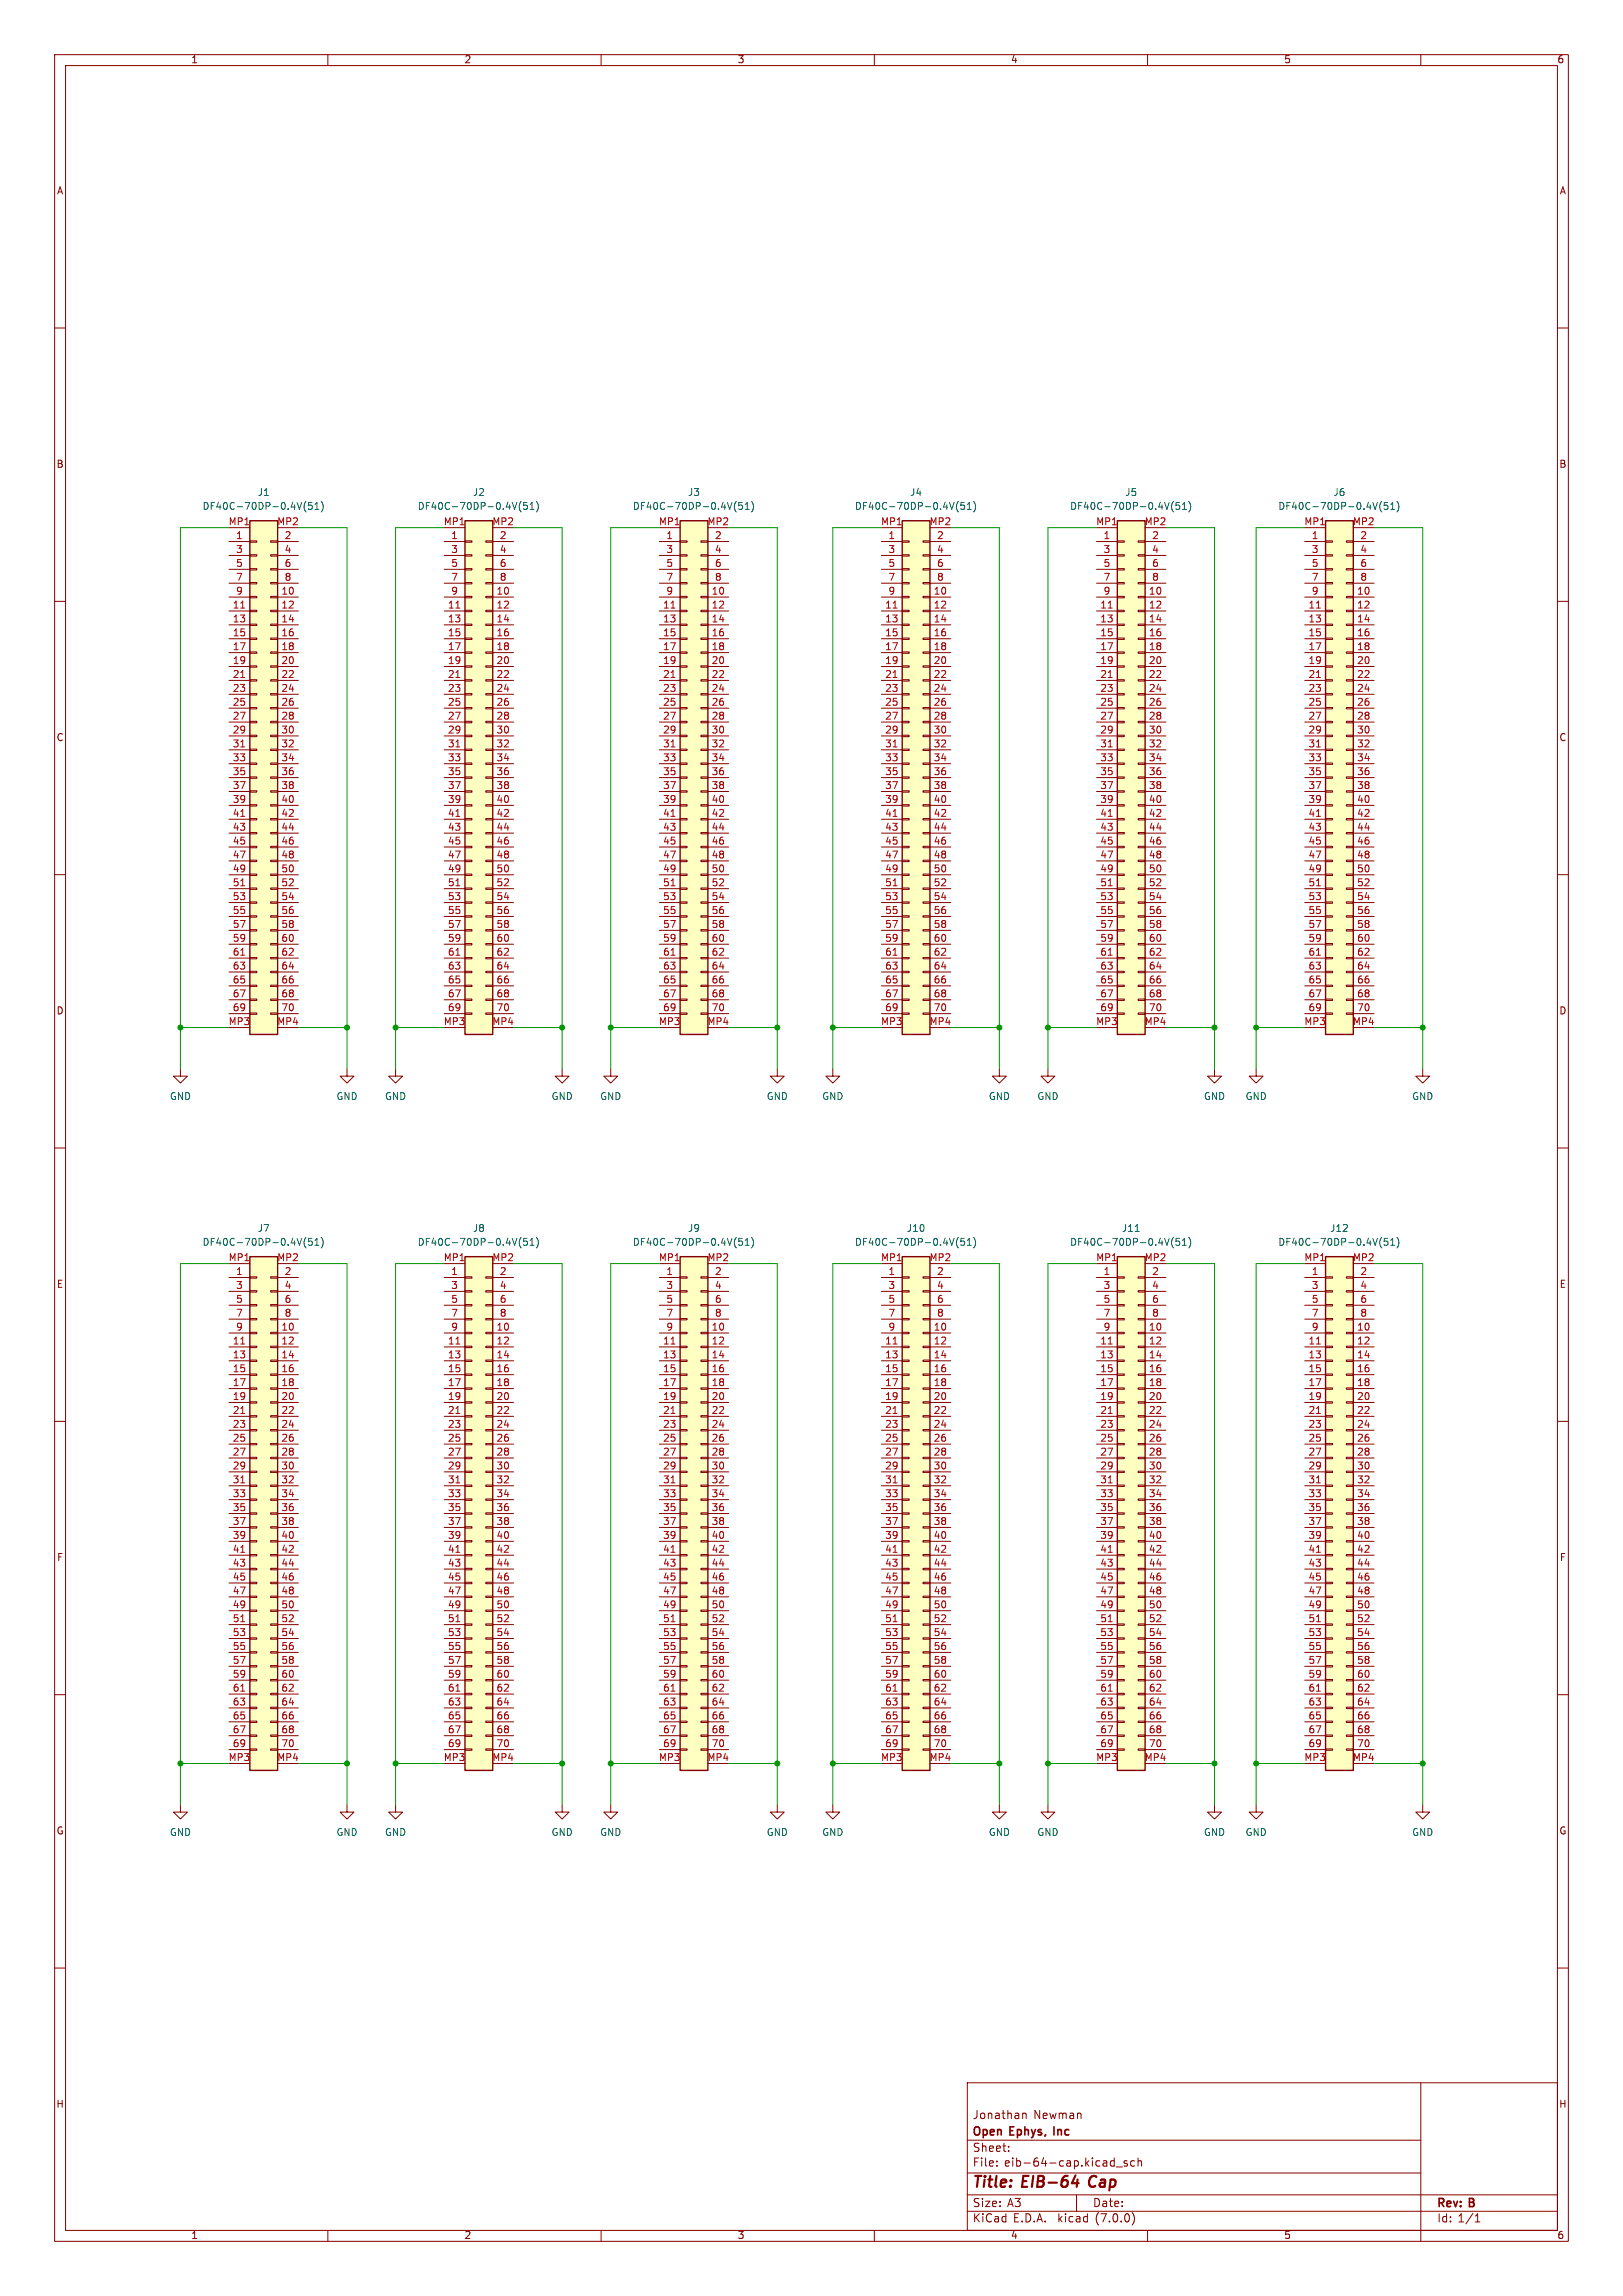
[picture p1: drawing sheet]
<svg xmlns="http://www.w3.org/2000/svg" width="297mm" height="420mm" viewBox="0 0 297 420" stroke-linecap="round" stroke-linejoin="round" font-family="sans-serif">
<defs><g id="words">
<g font-size="2.8" fill="#840000">
<text x="178" y="400.8">Title:</text>
<text x="187.1" y="400.8">EIB-64</text>
<text x="200" y="400.8">Cap</text>
</g>
<g font-size="2.1" fill="#840000">
<text x="178" y="387.9">Jonathan</text>
<text x="189.1" y="387.9">Newman</text>
<text x="178" y="393.9">Sheet:</text>
<text x="178" y="391.1">Open</text>
<text x="184.9" y="391.1">Ephys,</text>
<text x="193.4" y="391.1">Inc</text>
<text x="178" y="396.6">File:</text>
<text x="183.8" y="396.6">eib-64-cap.kicad_sch</text>
<text x="178" y="406.8">KiCad</text>
<text x="178" y="404">Size:</text>
<text x="184.3" y="404">A3</text>
<text x="185.4" y="406.8">E.D.A.</text>
<text x="193.7" y="406.8">kicad</text>
<text x="200" y="404">Date:</text>
<text x="200.6" y="406.8">(7.0.0)</text>
<text x="263" y="404.2">Rev:</text>
<text x="263" y="406.8">Id: 1/1</text>
<text x="269" y="404.2">B</text>
</g>
<g font-size="1.8" fill="#840000">
<text x="35" y="11.8">1</text>
<text x="85" y="11.8">2</text>
<text x="135" y="11.8">3</text>
<text x="185" y="11.8">4</text>
<text x="235" y="11.8">5</text>
<text x="285" y="11.8">6</text>
<text x="10.4" y="35.8">A</text>
<text x="285.4" y="35.8">A</text>
<text x="10.3" y="85.8">B</text>
<text x="285.3" y="85.8">B</text>
<text x="10.3" y="135.8">C</text>
<text x="285.3" y="135.8">C</text>
<text x="10.3" y="185.8">D</text>
<text x="285.3" y="185.8">D</text>
<text x="10.4" y="235.8">E</text>
<text x="285.4" y="235.8">E</text>
<text x="10.4" y="285.8">F</text>
<text x="285.4" y="285.8">F</text>
<text x="10.3" y="335.8">G</text>
<text x="285.3" y="335.8">G</text>
<text x="10.3" y="385.8">H</text>
<text x="285.3" y="385.8">H</text>
<text x="35" y="409.8">1</text>
<text x="85" y="409.8">2</text>
<text x="135" y="409.8">3</text>
<text x="185" y="409.8">4</text>
<text x="235" y="409.8">5</text>
<text x="285" y="409.8">6</text>
</g>
<g font-size="1.8" fill="#006464">
<text x="37" y="93.5">DF40C-70DP-0.4V(51)</text>
<text x="47.1" y="91">J1</text>
<text x="76.4" y="93.5">DF40C-70DP-0.4V(51)</text>
<text x="86.5" y="91">J2</text>
<text x="115.7" y="93.5">DF40C-70DP-0.4V(51)</text>
<text x="125.8" y="91">J3</text>
<text x="156.4" y="93.5">DF40C-70DP-0.4V(51)</text>
<text x="166.5" y="91">J4</text>
<text x="195.8" y="93.5">DF40C-70DP-0.4V(51)</text>
<text x="205.9" y="91">J5</text>
<text x="233.9" y="93.5">DF40C-70DP-0.4V(51)</text>
<text x="244" y="91">J6</text>
<text x="31" y="201.5">GND</text>
<text x="61.5" y="201.5">GND</text>
<text x="70.4" y="201.5">GND</text>
<text x="100.9" y="201.5">GND</text>
<text x="109.8" y="201.5">GND</text>
<text x="140.2" y="201.5">GND</text>
<text x="150.4" y="201.5">GND</text>
<text x="180.9" y="201.5">GND</text>
<text x="189.8" y="201.5">GND</text>
<text x="220.3" y="201.5">GND</text>
<text x="227.9" y="201.5">GND</text>
<text x="258.4" y="201.5">GND</text>
<text x="47.1" y="225.6">J7</text>
<text x="86.5" y="225.6">J8</text>
<text x="125.8" y="225.6">J9</text>
<text x="165.9" y="225.6">J10</text>
<text x="205.3" y="225.6">J11</text>
<text x="243.4" y="225.6">J12</text>
<text x="37" y="228.2">DF40C-70DP-0.4V(51)</text>
<text x="76.4" y="228.2">DF40C-70DP-0.4V(51)</text>
<text x="115.7" y="228.2">DF40C-70DP-0.4V(51)</text>
<text x="156.4" y="228.2">DF40C-70DP-0.4V(51)</text>
<text x="195.8" y="228.2">DF40C-70DP-0.4V(51)</text>
<text x="233.9" y="228.2">DF40C-70DP-0.4V(51)</text>
<text x="31" y="336.1">GND</text>
<text x="61.5" y="336.1">GND</text>
<text x="70.4" y="336.1">GND</text>
<text x="100.9" y="336.1">GND</text>
<text x="109.8" y="336.1">GND</text>
<text x="140.2" y="336.1">GND</text>
<text x="150.4" y="336.1">GND</text>
<text x="180.9" y="336.1">GND</text>
<text x="189.8" y="336.1">GND</text>
<text x="220.3" y="336.1">GND</text>
<text x="227.9" y="336.1">GND</text>
<text x="258.4" y="336.1">GND</text>
</g>
<g font-size="1.8" fill="#a90000">
<text x="41.8" y="96.3">MP1</text>
<text x="43.1" y="98.8">1</text>
<text x="43.1" y="101.3">3</text>
<text x="50.7" y="96.3">MP2</text>
<text x="52" y="98.8">2</text>
<text x="52" y="101.3">4</text>
<text x="81.2" y="96.3">MP1</text>
<text x="82.5" y="98.8">1</text>
<text x="82.5" y="101.3">3</text>
<text x="90" y="96.3">MP2</text>
<text x="91.4" y="98.8">2</text>
<text x="91.4" y="101.3">4</text>
<text x="120.5" y="96.3">MP1</text>
<text x="121.9" y="98.8">1</text>
<text x="121.9" y="101.3">3</text>
<text x="129.4" y="96.3">MP2</text>
<text x="130.8" y="98.8">2</text>
<text x="130.8" y="101.3">4</text>
<text x="161.2" y="96.3">MP1</text>
<text x="162.5" y="98.8">1</text>
<text x="162.5" y="101.3">3</text>
<text x="170.1" y="96.3">MP2</text>
<text x="171.4" y="98.8">2</text>
<text x="171.4" y="101.3">4</text>
<text x="200.5" y="96.3">MP1</text>
<text x="201.9" y="98.8">1</text>
<text x="201.9" y="101.3">3</text>
<text x="209.4" y="96.3">MP2</text>
<text x="210.8" y="98.8">2</text>
<text x="210.8" y="101.3">4</text>
<text x="238.6" y="96.3">MP1</text>
<text x="240" y="98.8">1</text>
<text x="240" y="101.3">3</text>
<text x="247.5" y="96.3">MP2</text>
<text x="248.9" y="98.8">2</text>
<text x="248.9" y="101.3">4</text>
<text x="43.1" y="103.9">5</text>
<text x="43.1" y="106.4">7</text>
<text x="52" y="103.9">6</text>
<text x="52" y="106.4">8</text>
<text x="82.5" y="103.9">5</text>
<text x="82.5" y="106.4">7</text>
<text x="91.4" y="103.9">6</text>
<text x="91.4" y="106.4">8</text>
<text x="121.9" y="103.9">5</text>
<text x="121.9" y="106.4">7</text>
<text x="130.8" y="103.9">6</text>
<text x="130.8" y="106.4">8</text>
<text x="162.5" y="103.9">5</text>
<text x="162.5" y="106.4">7</text>
<text x="171.4" y="103.9">6</text>
<text x="171.4" y="106.4">8</text>
<text x="201.9" y="103.9">5</text>
<text x="201.9" y="106.4">7</text>
<text x="210.8" y="103.9">6</text>
<text x="210.8" y="106.4">8</text>
<text x="240" y="103.9">5</text>
<text x="240" y="106.4">7</text>
<text x="248.9" y="103.9">6</text>
<text x="248.9" y="106.4">8</text>
<text x="42.5" y="111.5">11</text>
<text x="43.1" y="109">9</text>
<text x="51.4" y="109">10</text>
<text x="51.4" y="111.5">12</text>
<text x="81.9" y="111.5">11</text>
<text x="82.5" y="109">9</text>
<text x="90.8" y="109">10</text>
<text x="90.8" y="111.5">12</text>
<text x="121.3" y="111.5">11</text>
<text x="121.9" y="109">9</text>
<text x="130.2" y="109">10</text>
<text x="130.2" y="111.5">12</text>
<text x="161.9" y="111.5">11</text>
<text x="162.5" y="109">9</text>
<text x="170.8" y="109">10</text>
<text x="170.8" y="111.5">12</text>
<text x="201.3" y="111.5">11</text>
<text x="201.9" y="109">9</text>
<text x="210.2" y="109">10</text>
<text x="210.2" y="111.5">12</text>
<text x="239.4" y="111.5">11</text>
<text x="240" y="109">9</text>
<text x="248.3" y="109">10</text>
<text x="248.3" y="111.5">12</text>
<text x="42.5" y="114">13</text>
<text x="42.5" y="116.6">15</text>
<text x="42.5" y="119.1">17</text>
<text x="51.4" y="114">14</text>
<text x="51.4" y="116.6">16</text>
<text x="51.4" y="119.1">18</text>
<text x="81.9" y="114">13</text>
<text x="81.9" y="116.6">15</text>
<text x="81.9" y="119.1">17</text>
<text x="90.8" y="114">14</text>
<text x="90.8" y="116.6">16</text>
<text x="90.8" y="119.1">18</text>
<text x="121.3" y="114">13</text>
<text x="121.3" y="116.6">15</text>
<text x="121.3" y="119.1">17</text>
<text x="130.2" y="114">14</text>
<text x="130.2" y="116.6">16</text>
<text x="130.2" y="119.1">18</text>
<text x="161.9" y="114">13</text>
<text x="161.9" y="116.6">15</text>
<text x="161.9" y="119.1">17</text>
<text x="170.8" y="114">14</text>
<text x="170.8" y="116.6">16</text>
<text x="170.8" y="119.1">18</text>
<text x="201.3" y="114">13</text>
<text x="201.3" y="116.6">15</text>
<text x="201.3" y="119.1">17</text>
<text x="210.2" y="114">14</text>
<text x="210.2" y="116.6">16</text>
<text x="210.2" y="119.1">18</text>
<text x="239.4" y="114">13</text>
<text x="239.4" y="116.6">15</text>
<text x="239.4" y="119.1">17</text>
<text x="248.3" y="114">14</text>
<text x="248.3" y="116.6">16</text>
<text x="248.3" y="119.1">18</text>
<text x="42.5" y="121.7">19</text>
<text x="42.5" y="124.2">21</text>
<text x="51.4" y="121.7">20</text>
<text x="51.4" y="124.2">22</text>
<text x="81.9" y="121.7">19</text>
<text x="81.9" y="124.2">21</text>
<text x="90.8" y="121.7">20</text>
<text x="90.8" y="124.2">22</text>
<text x="121.3" y="121.7">19</text>
<text x="121.3" y="124.2">21</text>
<text x="130.2" y="121.7">20</text>
<text x="130.2" y="124.2">22</text>
<text x="161.9" y="121.7">19</text>
<text x="161.9" y="124.2">21</text>
<text x="170.8" y="121.7">20</text>
<text x="170.8" y="124.2">22</text>
<text x="201.3" y="121.7">19</text>
<text x="201.3" y="124.2">21</text>
<text x="210.2" y="121.7">20</text>
<text x="210.2" y="124.2">22</text>
<text x="239.4" y="121.7">19</text>
<text x="239.4" y="124.2">21</text>
<text x="248.3" y="121.7">20</text>
<text x="248.3" y="124.2">22</text>
<text x="42.5" y="126.7">23</text>
<text x="42.5" y="129.3">25</text>
<text x="42.5" y="131.8">27</text>
<text x="51.4" y="126.7">24</text>
<text x="51.4" y="129.3">26</text>
<text x="51.4" y="131.8">28</text>
<text x="81.9" y="126.7">23</text>
<text x="81.9" y="129.3">25</text>
<text x="81.9" y="131.8">27</text>
<text x="90.8" y="126.7">24</text>
<text x="90.8" y="129.3">26</text>
<text x="90.8" y="131.8">28</text>
<text x="121.3" y="126.7">23</text>
<text x="121.3" y="129.3">25</text>
<text x="121.3" y="131.8">27</text>
<text x="130.2" y="126.7">24</text>
<text x="130.2" y="129.3">26</text>
<text x="130.2" y="131.8">28</text>
<text x="161.9" y="126.7">23</text>
<text x="161.9" y="129.3">25</text>
<text x="161.9" y="131.8">27</text>
<text x="170.8" y="126.7">24</text>
<text x="170.8" y="129.3">26</text>
<text x="170.8" y="131.8">28</text>
<text x="201.3" y="126.7">23</text>
<text x="201.3" y="129.3">25</text>
<text x="201.3" y="131.8">27</text>
<text x="210.2" y="126.7">24</text>
<text x="210.2" y="129.3">26</text>
<text x="210.2" y="131.8">28</text>
<text x="239.4" y="126.7">23</text>
<text x="239.4" y="129.3">25</text>
<text x="239.4" y="131.8">27</text>
<text x="248.3" y="126.7">24</text>
<text x="248.3" y="129.3">26</text>
<text x="248.3" y="131.8">28</text>
<text x="42.5" y="134.4">29</text>
<text x="42.5" y="136.9">31</text>
<text x="51.4" y="134.4">30</text>
<text x="51.4" y="136.9">32</text>
<text x="81.9" y="134.4">29</text>
<text x="81.9" y="136.9">31</text>
<text x="90.8" y="134.4">30</text>
<text x="90.8" y="136.9">32</text>
<text x="121.3" y="134.4">29</text>
<text x="121.3" y="136.9">31</text>
<text x="130.2" y="134.4">30</text>
<text x="130.2" y="136.9">32</text>
<text x="161.9" y="134.4">29</text>
<text x="161.9" y="136.9">31</text>
<text x="170.8" y="134.4">30</text>
<text x="170.8" y="136.9">32</text>
<text x="201.3" y="134.4">29</text>
<text x="201.3" y="136.9">31</text>
<text x="210.2" y="134.4">30</text>
<text x="210.2" y="136.9">32</text>
<text x="239.4" y="134.4">29</text>
<text x="239.4" y="136.9">31</text>
<text x="248.3" y="134.4">30</text>
<text x="248.3" y="136.9">32</text>
<text x="42.5" y="139.4">33</text>
<text x="42.5" y="142">35</text>
<text x="51.4" y="139.4">34</text>
<text x="51.4" y="142">36</text>
<text x="81.9" y="139.4">33</text>
<text x="81.9" y="142">35</text>
<text x="90.8" y="139.4">34</text>
<text x="90.8" y="142">36</text>
<text x="121.3" y="139.4">33</text>
<text x="121.3" y="142">35</text>
<text x="130.2" y="139.4">34</text>
<text x="130.2" y="142">36</text>
<text x="161.9" y="139.4">33</text>
<text x="161.9" y="142">35</text>
<text x="170.8" y="139.4">34</text>
<text x="170.8" y="142">36</text>
<text x="201.3" y="139.4">33</text>
<text x="201.3" y="142">35</text>
<text x="210.2" y="139.4">34</text>
<text x="210.2" y="142">36</text>
<text x="239.4" y="139.4">33</text>
<text x="239.4" y="142">35</text>
<text x="248.3" y="139.4">34</text>
<text x="248.3" y="142">36</text>
<text x="42.5" y="144.5">37</text>
<text x="42.5" y="147.1">39</text>
<text x="42.5" y="149.6">41</text>
<text x="51.4" y="144.5">38</text>
<text x="51.4" y="147.1">40</text>
<text x="51.4" y="149.6">42</text>
<text x="81.9" y="144.5">37</text>
<text x="81.9" y="147.1">39</text>
<text x="81.9" y="149.6">41</text>
<text x="90.8" y="144.5">38</text>
<text x="90.8" y="147.1">40</text>
<text x="90.8" y="149.6">42</text>
<text x="121.3" y="144.5">37</text>
<text x="121.3" y="147.1">39</text>
<text x="121.3" y="149.6">41</text>
<text x="130.2" y="144.5">38</text>
<text x="130.2" y="147.1">40</text>
<text x="130.2" y="149.6">42</text>
<text x="161.9" y="144.5">37</text>
<text x="161.9" y="147.1">39</text>
<text x="161.9" y="149.6">41</text>
<text x="170.8" y="144.5">38</text>
<text x="170.8" y="147.1">40</text>
<text x="170.8" y="149.6">42</text>
<text x="201.3" y="144.5">37</text>
<text x="201.3" y="147.1">39</text>
<text x="201.3" y="149.6">41</text>
<text x="210.2" y="144.5">38</text>
<text x="210.2" y="147.1">40</text>
<text x="210.2" y="149.6">42</text>
<text x="239.4" y="144.5">37</text>
<text x="239.4" y="147.1">39</text>
<text x="239.4" y="149.6">41</text>
<text x="248.3" y="144.5">38</text>
<text x="248.3" y="147.1">40</text>
<text x="248.3" y="149.6">42</text>
<text x="42.5" y="152.1">43</text>
<text x="42.5" y="154.7">45</text>
<text x="51.4" y="152.1">44</text>
<text x="51.4" y="154.7">46</text>
<text x="81.9" y="152.1">43</text>
<text x="81.9" y="154.7">45</text>
<text x="90.8" y="152.1">44</text>
<text x="90.8" y="154.7">46</text>
<text x="121.3" y="152.1">43</text>
<text x="121.3" y="154.7">45</text>
<text x="130.2" y="152.1">44</text>
<text x="130.2" y="154.7">46</text>
<text x="161.9" y="152.1">43</text>
<text x="161.9" y="154.7">45</text>
<text x="170.8" y="152.1">44</text>
<text x="170.8" y="154.7">46</text>
<text x="201.3" y="152.1">43</text>
<text x="201.3" y="154.7">45</text>
<text x="210.2" y="152.1">44</text>
<text x="210.2" y="154.7">46</text>
<text x="239.4" y="152.1">43</text>
<text x="239.4" y="154.7">45</text>
<text x="248.3" y="152.1">44</text>
<text x="248.3" y="154.7">46</text>
<text x="42.5" y="157.2">47</text>
<text x="42.5" y="159.8">49</text>
<text x="51.4" y="157.2">48</text>
<text x="51.4" y="159.8">50</text>
<text x="81.9" y="157.2">47</text>
<text x="81.9" y="159.8">49</text>
<text x="90.8" y="157.2">48</text>
<text x="90.8" y="159.8">50</text>
<text x="121.3" y="157.2">47</text>
<text x="121.3" y="159.8">49</text>
<text x="130.2" y="157.2">48</text>
<text x="130.2" y="159.8">50</text>
<text x="161.9" y="157.2">47</text>
<text x="161.9" y="159.8">49</text>
<text x="170.8" y="157.2">48</text>
<text x="170.8" y="159.8">50</text>
<text x="201.3" y="157.2">47</text>
<text x="201.3" y="159.8">49</text>
<text x="210.2" y="157.2">48</text>
<text x="210.2" y="159.8">50</text>
<text x="239.4" y="157.2">47</text>
<text x="239.4" y="159.8">49</text>
<text x="248.3" y="157.2">48</text>
<text x="248.3" y="159.8">50</text>
<text x="42.5" y="162.3">51</text>
<text x="42.5" y="164.8">53</text>
<text x="42.5" y="167.4">55</text>
<text x="51.4" y="162.3">52</text>
<text x="51.4" y="164.8">54</text>
<text x="51.4" y="167.4">56</text>
<text x="81.9" y="162.3">51</text>
<text x="81.9" y="164.8">53</text>
<text x="81.9" y="167.4">55</text>
<text x="90.8" y="162.3">52</text>
<text x="90.8" y="164.8">54</text>
<text x="90.8" y="167.4">56</text>
<text x="121.3" y="162.3">51</text>
<text x="121.3" y="164.8">53</text>
<text x="121.3" y="167.4">55</text>
<text x="130.2" y="162.3">52</text>
<text x="130.2" y="164.8">54</text>
<text x="130.2" y="167.4">56</text>
<text x="161.9" y="162.3">51</text>
<text x="161.9" y="164.8">53</text>
<text x="161.9" y="167.4">55</text>
<text x="170.8" y="162.3">52</text>
<text x="170.8" y="164.8">54</text>
<text x="170.8" y="167.4">56</text>
<text x="201.3" y="162.3">51</text>
<text x="201.3" y="164.8">53</text>
<text x="201.3" y="167.4">55</text>
<text x="210.2" y="162.3">52</text>
<text x="210.2" y="164.8">54</text>
<text x="210.2" y="167.4">56</text>
<text x="239.4" y="162.3">51</text>
<text x="239.4" y="164.8">53</text>
<text x="239.4" y="167.4">55</text>
<text x="248.3" y="162.3">52</text>
<text x="248.3" y="164.8">54</text>
<text x="248.3" y="167.4">56</text>
<text x="42.5" y="169.9">57</text>
<text x="42.5" y="172.5">59</text>
<text x="51.4" y="169.9">58</text>
<text x="51.4" y="172.5">60</text>
<text x="81.9" y="169.9">57</text>
<text x="81.9" y="172.5">59</text>
<text x="90.8" y="169.9">58</text>
<text x="90.8" y="172.5">60</text>
<text x="121.3" y="169.9">57</text>
<text x="121.3" y="172.5">59</text>
<text x="130.2" y="169.9">58</text>
<text x="130.2" y="172.5">60</text>
<text x="161.9" y="169.9">57</text>
<text x="161.9" y="172.5">59</text>
<text x="170.8" y="169.9">58</text>
<text x="170.8" y="172.5">60</text>
<text x="201.3" y="169.9">57</text>
<text x="201.3" y="172.5">59</text>
<text x="210.2" y="169.9">58</text>
<text x="210.2" y="172.5">60</text>
<text x="239.4" y="169.9">57</text>
<text x="239.4" y="172.5">59</text>
<text x="248.3" y="169.9">58</text>
<text x="248.3" y="172.5">60</text>
<text x="42.5" y="175">61</text>
<text x="42.5" y="177.5">63</text>
<text x="51.4" y="175">62</text>
<text x="51.4" y="177.5">64</text>
<text x="81.9" y="175">61</text>
<text x="81.9" y="177.5">63</text>
<text x="90.8" y="175">62</text>
<text x="90.8" y="177.5">64</text>
<text x="121.3" y="175">61</text>
<text x="121.3" y="177.5">63</text>
<text x="130.2" y="175">62</text>
<text x="130.2" y="177.5">64</text>
<text x="161.9" y="175">61</text>
<text x="161.9" y="177.5">63</text>
<text x="170.8" y="175">62</text>
<text x="170.8" y="177.5">64</text>
<text x="201.3" y="175">61</text>
<text x="201.3" y="177.5">63</text>
<text x="210.2" y="175">62</text>
<text x="210.2" y="177.5">64</text>
<text x="239.4" y="175">61</text>
<text x="239.4" y="177.5">63</text>
<text x="248.3" y="175">62</text>
<text x="248.3" y="177.5">64</text>
<text x="42.5" y="180.1">65</text>
<text x="42.5" y="182.6">67</text>
<text x="42.5" y="185.2">69</text>
<text x="51.4" y="180.1">66</text>
<text x="51.4" y="182.6">68</text>
<text x="51.4" y="185.2">70</text>
<text x="81.9" y="180.1">65</text>
<text x="81.9" y="182.6">67</text>
<text x="81.9" y="185.2">69</text>
<text x="90.8" y="180.1">66</text>
<text x="90.8" y="182.6">68</text>
<text x="90.8" y="185.2">70</text>
<text x="121.3" y="180.1">65</text>
<text x="121.3" y="182.6">67</text>
<text x="121.3" y="185.2">69</text>
<text x="130.2" y="180.1">66</text>
<text x="130.2" y="182.6">68</text>
<text x="130.2" y="185.2">70</text>
<text x="161.9" y="180.1">65</text>
<text x="161.9" y="182.6">67</text>
<text x="161.9" y="185.2">69</text>
<text x="170.8" y="180.1">66</text>
<text x="170.8" y="182.6">68</text>
<text x="170.8" y="185.2">70</text>
<text x="201.3" y="180.1">65</text>
<text x="201.3" y="182.6">67</text>
<text x="201.3" y="185.2">69</text>
<text x="210.2" y="180.1">66</text>
<text x="210.2" y="182.6">68</text>
<text x="210.2" y="185.2">70</text>
<text x="239.4" y="180.1">65</text>
<text x="239.4" y="182.6">67</text>
<text x="239.4" y="185.2">69</text>
<text x="248.3" y="180.1">66</text>
<text x="248.3" y="182.6">68</text>
<text x="248.3" y="185.2">70</text>
<text x="41.8" y="187.7">MP3</text>
<text x="50.7" y="187.7">MP4</text>
<text x="81.2" y="187.7">MP3</text>
<text x="90" y="187.7">MP4</text>
<text x="120.5" y="187.7">MP3</text>
<text x="129.4" y="187.7">MP4</text>
<text x="161.2" y="187.7">MP3</text>
<text x="170.1" y="187.7">MP4</text>
<text x="200.5" y="187.7">MP3</text>
<text x="209.4" y="187.7">MP4</text>
<text x="238.6" y="187.7">MP3</text>
<text x="247.5" y="187.7">MP4</text>
<text x="41.8" y="230.9">MP1</text>
<text x="43.1" y="233.4">1</text>
<text x="50.7" y="230.9">MP2</text>
<text x="52" y="233.4">2</text>
<text x="81.2" y="230.9">MP1</text>
<text x="82.5" y="233.4">1</text>
<text x="90" y="230.9">MP2</text>
<text x="91.4" y="233.4">2</text>
<text x="120.5" y="230.9">MP1</text>
<text x="121.9" y="233.4">1</text>
<text x="129.4" y="230.9">MP2</text>
<text x="130.8" y="233.4">2</text>
<text x="161.2" y="230.9">MP1</text>
<text x="162.5" y="233.4">1</text>
<text x="170.1" y="230.9">MP2</text>
<text x="171.4" y="233.4">2</text>
<text x="200.5" y="230.9">MP1</text>
<text x="201.9" y="233.4">1</text>
<text x="209.4" y="230.9">MP2</text>
<text x="210.8" y="233.4">2</text>
<text x="238.6" y="230.9">MP1</text>
<text x="240" y="233.4">1</text>
<text x="247.5" y="230.9">MP2</text>
<text x="248.9" y="233.4">2</text>
<text x="43.1" y="236">3</text>
<text x="43.1" y="238.5">5</text>
<text x="52" y="236">4</text>
<text x="52" y="238.5">6</text>
<text x="82.5" y="236">3</text>
<text x="82.5" y="238.5">5</text>
<text x="91.4" y="236">4</text>
<text x="91.4" y="238.5">6</text>
<text x="121.9" y="236">3</text>
<text x="121.9" y="238.5">5</text>
<text x="130.8" y="236">4</text>
<text x="130.8" y="238.5">6</text>
<text x="162.5" y="236">3</text>
<text x="162.5" y="238.5">5</text>
<text x="171.4" y="236">4</text>
<text x="171.4" y="238.5">6</text>
<text x="201.9" y="236">3</text>
<text x="201.9" y="238.5">5</text>
<text x="210.8" y="236">4</text>
<text x="210.8" y="238.5">6</text>
<text x="240" y="236">3</text>
<text x="240" y="238.5">5</text>
<text x="248.9" y="236">4</text>
<text x="248.9" y="238.5">6</text>
<text x="43.1" y="241">7</text>
<text x="43.1" y="243.6">9</text>
<text x="51.4" y="243.6">10</text>
<text x="52" y="241">8</text>
<text x="82.5" y="241">7</text>
<text x="82.5" y="243.6">9</text>
<text x="90.8" y="243.6">10</text>
<text x="91.4" y="241">8</text>
<text x="121.9" y="241">7</text>
<text x="121.9" y="243.6">9</text>
<text x="130.2" y="243.6">10</text>
<text x="130.8" y="241">8</text>
<text x="162.5" y="241">7</text>
<text x="162.5" y="243.6">9</text>
<text x="170.8" y="243.6">10</text>
<text x="171.4" y="241">8</text>
<text x="201.9" y="241">7</text>
<text x="201.9" y="243.6">9</text>
<text x="210.2" y="243.6">10</text>
<text x="210.8" y="241">8</text>
<text x="240" y="241">7</text>
<text x="240" y="243.6">9</text>
<text x="248.3" y="243.6">10</text>
<text x="248.9" y="241">8</text>
<text x="42.5" y="246.1">11</text>
<text x="42.5" y="248.7">13</text>
<text x="42.5" y="251.2">15</text>
<text x="51.4" y="246.1">12</text>
<text x="51.4" y="248.7">14</text>
<text x="51.4" y="251.2">16</text>
<text x="81.9" y="246.1">11</text>
<text x="81.9" y="248.7">13</text>
<text x="81.9" y="251.2">15</text>
<text x="90.8" y="246.1">12</text>
<text x="90.8" y="248.7">14</text>
<text x="90.8" y="251.2">16</text>
<text x="121.3" y="246.1">11</text>
<text x="121.3" y="248.7">13</text>
<text x="121.3" y="251.2">15</text>
<text x="130.2" y="246.1">12</text>
<text x="130.2" y="248.7">14</text>
<text x="130.2" y="251.2">16</text>
<text x="161.9" y="246.1">11</text>
<text x="161.9" y="248.7">13</text>
<text x="161.9" y="251.2">15</text>
<text x="170.8" y="246.1">12</text>
<text x="170.8" y="248.7">14</text>
<text x="170.8" y="251.2">16</text>
<text x="201.3" y="246.1">11</text>
<text x="201.3" y="248.7">13</text>
<text x="201.3" y="251.2">15</text>
<text x="210.2" y="246.1">12</text>
<text x="210.2" y="248.7">14</text>
<text x="210.2" y="251.2">16</text>
<text x="239.4" y="246.1">11</text>
<text x="239.4" y="248.7">13</text>
<text x="239.4" y="251.2">15</text>
<text x="248.3" y="246.1">12</text>
<text x="248.3" y="248.7">14</text>
<text x="248.3" y="251.2">16</text>
<text x="42.5" y="253.7">17</text>
<text x="42.5" y="256.3">19</text>
<text x="51.4" y="253.7">18</text>
<text x="51.4" y="256.3">20</text>
<text x="81.9" y="253.7">17</text>
<text x="81.9" y="256.3">19</text>
<text x="90.8" y="253.7">18</text>
<text x="90.8" y="256.3">20</text>
<text x="121.3" y="253.7">17</text>
<text x="121.3" y="256.3">19</text>
<text x="130.2" y="253.7">18</text>
<text x="130.2" y="256.3">20</text>
<text x="161.9" y="253.7">17</text>
<text x="161.9" y="256.3">19</text>
<text x="170.8" y="253.7">18</text>
<text x="170.8" y="256.3">20</text>
<text x="201.3" y="253.7">17</text>
<text x="201.3" y="256.3">19</text>
<text x="210.2" y="253.7">18</text>
<text x="210.2" y="256.3">20</text>
<text x="239.4" y="253.7">17</text>
<text x="239.4" y="256.3">19</text>
<text x="248.3" y="253.7">18</text>
<text x="248.3" y="256.3">20</text>
<text x="42.5" y="258.8">21</text>
<text x="42.5" y="261.4">23</text>
<text x="42.5" y="263.9">25</text>
<text x="51.4" y="258.8">22</text>
<text x="51.4" y="261.4">24</text>
<text x="51.4" y="263.9">26</text>
<text x="81.9" y="258.8">21</text>
<text x="81.9" y="261.4">23</text>
<text x="81.9" y="263.9">25</text>
<text x="90.8" y="258.8">22</text>
<text x="90.8" y="261.4">24</text>
<text x="90.8" y="263.9">26</text>
<text x="121.3" y="258.8">21</text>
<text x="121.3" y="261.4">23</text>
<text x="121.3" y="263.9">25</text>
<text x="130.2" y="258.8">22</text>
<text x="130.2" y="261.4">24</text>
<text x="130.2" y="263.9">26</text>
<text x="161.9" y="258.8">21</text>
<text x="161.9" y="261.4">23</text>
<text x="161.9" y="263.9">25</text>
<text x="170.8" y="258.8">22</text>
<text x="170.8" y="261.4">24</text>
<text x="170.8" y="263.9">26</text>
<text x="201.3" y="258.8">21</text>
<text x="201.3" y="261.4">23</text>
<text x="201.3" y="263.9">25</text>
<text x="210.2" y="258.8">22</text>
<text x="210.2" y="261.4">24</text>
<text x="210.2" y="263.9">26</text>
<text x="239.4" y="258.8">21</text>
<text x="239.4" y="261.4">23</text>
<text x="239.4" y="263.9">25</text>
<text x="248.3" y="258.8">22</text>
<text x="248.3" y="261.4">24</text>
<text x="248.3" y="263.9">26</text>
<text x="42.5" y="266.4">27</text>
<text x="42.5" y="269">29</text>
<text x="51.4" y="266.4">28</text>
<text x="51.4" y="269">30</text>
<text x="81.9" y="266.4">27</text>
<text x="81.9" y="269">29</text>
<text x="90.8" y="266.4">28</text>
<text x="90.8" y="269">30</text>
<text x="121.3" y="266.4">27</text>
<text x="121.3" y="269">29</text>
<text x="130.2" y="266.4">28</text>
<text x="130.2" y="269">30</text>
<text x="161.9" y="266.4">27</text>
<text x="161.9" y="269">29</text>
<text x="170.8" y="266.4">28</text>
<text x="170.8" y="269">30</text>
<text x="201.3" y="266.4">27</text>
<text x="201.3" y="269">29</text>
<text x="210.2" y="266.4">28</text>
<text x="210.2" y="269">30</text>
<text x="239.4" y="266.4">27</text>
<text x="239.4" y="269">29</text>
<text x="248.3" y="266.4">28</text>
<text x="248.3" y="269">30</text>
<text x="42.5" y="271.5">31</text>
<text x="42.5" y="274.1">33</text>
<text x="51.4" y="271.5">32</text>
<text x="51.4" y="274.1">34</text>
<text x="81.9" y="271.5">31</text>
<text x="81.9" y="274.1">33</text>
<text x="90.8" y="271.5">32</text>
<text x="90.8" y="274.1">34</text>
<text x="121.3" y="271.5">31</text>
<text x="121.3" y="274.1">33</text>
<text x="130.2" y="271.5">32</text>
<text x="130.2" y="274.1">34</text>
<text x="161.9" y="271.5">31</text>
<text x="161.9" y="274.1">33</text>
<text x="170.8" y="271.5">32</text>
<text x="170.8" y="274.1">34</text>
<text x="201.3" y="271.5">31</text>
<text x="201.3" y="274.1">33</text>
<text x="210.2" y="271.5">32</text>
<text x="210.2" y="274.1">34</text>
<text x="239.4" y="271.5">31</text>
<text x="239.4" y="274.1">33</text>
<text x="248.3" y="271.5">32</text>
<text x="248.3" y="274.1">34</text>
<text x="42.5" y="276.6">35</text>
<text x="42.5" y="279.1">37</text>
<text x="42.5" y="281.7">39</text>
<text x="51.4" y="276.6">36</text>
<text x="51.4" y="279.1">38</text>
<text x="51.4" y="281.7">40</text>
<text x="81.9" y="276.6">35</text>
<text x="81.9" y="279.1">37</text>
<text x="81.9" y="281.7">39</text>
<text x="90.8" y="276.6">36</text>
<text x="90.8" y="279.1">38</text>
<text x="90.8" y="281.7">40</text>
<text x="121.3" y="276.6">35</text>
<text x="121.3" y="279.1">37</text>
<text x="121.3" y="281.7">39</text>
<text x="130.2" y="276.6">36</text>
<text x="130.2" y="279.1">38</text>
<text x="130.2" y="281.7">40</text>
<text x="161.9" y="276.6">35</text>
<text x="161.9" y="279.1">37</text>
<text x="161.9" y="281.7">39</text>
<text x="170.8" y="276.6">36</text>
<text x="170.8" y="279.1">38</text>
<text x="170.8" y="281.7">40</text>
<text x="201.3" y="276.6">35</text>
<text x="201.3" y="279.1">37</text>
<text x="201.3" y="281.7">39</text>
<text x="210.2" y="276.6">36</text>
<text x="210.2" y="279.1">38</text>
<text x="210.2" y="281.7">40</text>
<text x="239.4" y="276.6">35</text>
<text x="239.4" y="279.1">37</text>
<text x="239.4" y="281.7">39</text>
<text x="248.3" y="276.6">36</text>
<text x="248.3" y="279.1">38</text>
<text x="248.3" y="281.7">40</text>
<text x="42.5" y="284.2">41</text>
<text x="42.5" y="286.8">43</text>
<text x="51.4" y="284.2">42</text>
<text x="51.4" y="286.8">44</text>
<text x="81.9" y="284.2">41</text>
<text x="81.9" y="286.8">43</text>
<text x="90.8" y="284.2">42</text>
<text x="90.8" y="286.8">44</text>
<text x="121.3" y="284.2">41</text>
<text x="121.3" y="286.8">43</text>
<text x="130.2" y="284.2">42</text>
<text x="130.2" y="286.8">44</text>
<text x="161.9" y="284.2">41</text>
<text x="161.9" y="286.8">43</text>
<text x="170.8" y="284.2">42</text>
<text x="170.8" y="286.8">44</text>
<text x="201.3" y="284.2">41</text>
<text x="201.3" y="286.8">43</text>
<text x="210.2" y="284.2">42</text>
<text x="210.2" y="286.8">44</text>
<text x="239.4" y="284.2">41</text>
<text x="239.4" y="286.8">43</text>
<text x="248.3" y="284.2">42</text>
<text x="248.3" y="286.8">44</text>
<text x="42.5" y="289.3">45</text>
<text x="42.5" y="291.8">47</text>
<text x="51.4" y="289.3">46</text>
<text x="51.4" y="291.8">48</text>
<text x="81.9" y="289.3">45</text>
<text x="81.9" y="291.8">47</text>
<text x="90.8" y="289.3">46</text>
<text x="90.8" y="291.8">48</text>
<text x="121.3" y="289.3">45</text>
<text x="121.3" y="291.8">47</text>
<text x="130.2" y="289.3">46</text>
<text x="130.2" y="291.8">48</text>
<text x="161.9" y="289.3">45</text>
<text x="161.9" y="291.8">47</text>
<text x="170.8" y="289.3">46</text>
<text x="170.8" y="291.8">48</text>
<text x="201.3" y="289.3">45</text>
<text x="201.3" y="291.8">47</text>
<text x="210.2" y="289.3">46</text>
<text x="210.2" y="291.8">48</text>
<text x="239.4" y="289.3">45</text>
<text x="239.4" y="291.8">47</text>
<text x="248.3" y="289.3">46</text>
<text x="248.3" y="291.8">48</text>
<text x="42.5" y="294.4">49</text>
<text x="42.5" y="296.9">51</text>
<text x="42.5" y="299.5">53</text>
<text x="51.4" y="294.4">50</text>
<text x="51.4" y="296.9">52</text>
<text x="51.4" y="299.5">54</text>
<text x="81.9" y="294.4">49</text>
<text x="81.9" y="296.9">51</text>
<text x="81.9" y="299.5">53</text>
<text x="90.8" y="294.4">50</text>
<text x="90.8" y="296.9">52</text>
<text x="90.8" y="299.5">54</text>
<text x="121.3" y="294.4">49</text>
<text x="121.3" y="296.9">51</text>
<text x="121.3" y="299.5">53</text>
<text x="130.2" y="294.4">50</text>
<text x="130.2" y="296.9">52</text>
<text x="130.2" y="299.5">54</text>
<text x="161.9" y="294.4">49</text>
<text x="161.9" y="296.9">51</text>
<text x="161.9" y="299.5">53</text>
<text x="170.8" y="294.4">50</text>
<text x="170.8" y="296.9">52</text>
<text x="170.8" y="299.5">54</text>
<text x="201.3" y="294.4">49</text>
<text x="201.3" y="296.9">51</text>
<text x="201.3" y="299.5">53</text>
<text x="210.2" y="294.4">50</text>
<text x="210.2" y="296.9">52</text>
<text x="210.2" y="299.5">54</text>
<text x="239.4" y="294.4">49</text>
<text x="239.4" y="296.9">51</text>
<text x="239.4" y="299.5">53</text>
<text x="248.3" y="294.4">50</text>
<text x="248.3" y="296.9">52</text>
<text x="248.3" y="299.5">54</text>
<text x="42.5" y="302">55</text>
<text x="42.5" y="304.5">57</text>
<text x="51.4" y="302">56</text>
<text x="51.4" y="304.5">58</text>
<text x="81.9" y="302">55</text>
<text x="81.9" y="304.5">57</text>
<text x="90.8" y="302">56</text>
<text x="90.8" y="304.5">58</text>
<text x="121.3" y="302">55</text>
<text x="121.3" y="304.5">57</text>
<text x="130.2" y="302">56</text>
<text x="130.2" y="304.5">58</text>
<text x="161.9" y="302">55</text>
<text x="161.9" y="304.5">57</text>
<text x="170.8" y="302">56</text>
<text x="170.8" y="304.5">58</text>
<text x="201.3" y="302">55</text>
<text x="201.3" y="304.5">57</text>
<text x="210.2" y="302">56</text>
<text x="210.2" y="304.5">58</text>
<text x="239.4" y="302">55</text>
<text x="239.4" y="304.5">57</text>
<text x="248.3" y="302">56</text>
<text x="248.3" y="304.5">58</text>
<text x="42.5" y="307.1">59</text>
<text x="42.5" y="309.6">61</text>
<text x="51.4" y="307.1">60</text>
<text x="51.4" y="309.6">62</text>
<text x="81.9" y="307.1">59</text>
<text x="81.9" y="309.6">61</text>
<text x="90.8" y="307.1">60</text>
<text x="90.8" y="309.6">62</text>
<text x="121.3" y="307.1">59</text>
<text x="121.3" y="309.6">61</text>
<text x="130.2" y="307.1">60</text>
<text x="130.2" y="309.6">62</text>
<text x="161.9" y="307.1">59</text>
<text x="161.9" y="309.6">61</text>
<text x="170.8" y="307.1">60</text>
<text x="170.8" y="309.6">62</text>
<text x="201.3" y="307.1">59</text>
<text x="201.3" y="309.6">61</text>
<text x="210.2" y="307.1">60</text>
<text x="210.2" y="309.6">62</text>
<text x="239.4" y="307.1">59</text>
<text x="239.4" y="309.6">61</text>
<text x="248.3" y="307.1">60</text>
<text x="248.3" y="309.6">62</text>
<text x="42.5" y="312.2">63</text>
<text x="42.5" y="314.7">65</text>
<text x="42.5" y="317.2">67</text>
<text x="51.4" y="312.2">64</text>
<text x="51.4" y="314.7">66</text>
<text x="51.4" y="317.2">68</text>
<text x="81.9" y="312.2">63</text>
<text x="81.9" y="314.7">65</text>
<text x="81.9" y="317.2">67</text>
<text x="90.8" y="312.2">64</text>
<text x="90.8" y="314.7">66</text>
<text x="90.8" y="317.2">68</text>
<text x="121.3" y="312.2">63</text>
<text x="121.3" y="314.7">65</text>
<text x="121.3" y="317.2">67</text>
<text x="130.2" y="312.2">64</text>
<text x="130.2" y="314.7">66</text>
<text x="130.2" y="317.2">68</text>
<text x="161.9" y="312.2">63</text>
<text x="161.9" y="314.7">65</text>
<text x="161.9" y="317.2">67</text>
<text x="170.8" y="312.2">64</text>
<text x="170.8" y="314.7">66</text>
<text x="170.8" y="317.2">68</text>
<text x="201.3" y="312.2">63</text>
<text x="201.3" y="314.7">65</text>
<text x="201.3" y="317.2">67</text>
<text x="210.2" y="312.2">64</text>
<text x="210.2" y="314.7">66</text>
<text x="210.2" y="317.2">68</text>
<text x="239.4" y="312.2">63</text>
<text x="239.4" y="314.7">65</text>
<text x="239.4" y="317.2">67</text>
<text x="248.3" y="312.2">64</text>
<text x="248.3" y="314.7">66</text>
<text x="248.3" y="317.2">68</text>
<text x="41.8" y="322.3">MP3</text>
<text x="42.5" y="319.8">69</text>
<text x="50.7" y="322.3">MP4</text>
<text x="51.4" y="319.8">70</text>
<text x="81.2" y="322.3">MP3</text>
<text x="81.9" y="319.8">69</text>
<text x="90" y="322.3">MP4</text>
<text x="90.8" y="319.8">70</text>
<text x="120.5" y="322.3">MP3</text>
<text x="121.3" y="319.8">69</text>
<text x="129.4" y="322.3">MP4</text>
<text x="130.2" y="319.8">70</text>
<text x="161.2" y="322.3">MP3</text>
<text x="161.9" y="319.8">69</text>
<text x="170.1" y="322.3">MP4</text>
<text x="170.8" y="319.8">70</text>
<text x="200.5" y="322.3">MP3</text>
<text x="201.3" y="319.8">69</text>
<text x="209.4" y="322.3">MP4</text>
<text x="210.2" y="319.8">70</text>
<text x="238.6" y="322.3">MP3</text>
<text x="239.4" y="319.8">69</text>
<text x="247.5" y="322.3">MP4</text>
<text x="248.3" y="319.8">70</text>
</g>
</g></defs>
<g fill="none" stroke="#840000" stroke-width=".18">
<path d="M10 10h277v400h-277zM12 12h273v396h-273zM60 10v2M110 10v2M160 10v2M210 10v2M260 10v2M10 60h2M285 60h2M41.9 99.1h3.8M41.9 96.5h3.8M45.7 98.9h1.3v.3h-1.3z"/>
<path d="M49.5 98.9h1.3v.3h-1.3zM50.8 99.1h3.8M50.8 96.5h3.8M81.3 99.1h3.8M81.3 96.5h3.8M85.1 98.9h1.3v.3h-1.3zM88.9 98.9h1.3v.3h-1.3zM90.2 99.1h3.8M90.2 96.5h3.8M120.6 99.1h3.9M120.6 96.5h3.9M124.5 98.9h1.2v.3h-1.2z"/>
<path d="M128.3 98.9h1.2v.3h-1.2zM129.5 99.1h3.8M129.5 96.5h3.8M161.3 99.1h3.8M161.3 96.5h3.8M165.1 98.9h1.3v.3h-1.3zM168.9 98.9h1.3v.3h-1.3zM170.2 99.1h3.8M170.2 96.5h3.8M200.7 99.1h3.8M200.7 96.5h3.8M204.5 98.9h1.2v.3h-1.2z"/>
<path d="M208.3 98.9h1.2v.3h-1.2zM209.5 99.1h3.9M209.5 96.5h3.9M238.8 99.1h3.8M238.8 96.5h3.8M242.6 98.9h1.2v.3h-1.2zM246.4 98.9h1.2v.3h-1.2zM247.6 99.1h3.9M247.6 96.5h3.9M10 110h2M41.9 109.2h3.8M41.9 111.8h3.8"/>
<path d="M41.9 114.3h3.8M41.9 116.8h3.8M41.9 119.4h3.8M41.9 101.6h3.8M41.9 104.1h3.8M41.9 106.7h3.8M45.7 119.3h1.3v.2h-1.3zM45.7 116.7h1.3v.3h-1.3zM45.7 114.2h1.3v.2h-1.3zM45.7 111.6h1.3v.3h-1.3zM45.7 109.1h1.3v.2h-1.3zM45.7 106.6h1.3v.2h-1.3z"/>
<path d="M45.7 104h1.3v.3h-1.3zM45.7 101.5h1.3v.2h-1.3zM49.5 119.3h1.3v.2h-1.3zM49.5 116.7h1.3v.3h-1.3zM49.5 114.2h1.3v.2h-1.3zM49.5 111.6h1.3v.3h-1.3zM49.5 109.1h1.3v.2h-1.3zM49.5 106.6h1.3v.2h-1.3zM49.5 104h1.3v.3h-1.3zM49.5 101.5h1.3v.2h-1.3zM50.8 109.2h3.8M50.8 111.8h3.8"/>
<path d="M50.8 114.3h3.8M50.8 116.8h3.8M50.8 119.4h3.8M50.8 101.6h3.8M50.8 104.1h3.8M50.8 106.7h3.8M81.3 109.2h3.8M81.3 111.8h3.8M81.3 114.3h3.8M81.3 116.8h3.8M81.3 119.4h3.8M81.3 101.6h3.8"/>
<path d="M81.3 104.1h3.8M81.3 106.7h3.8M85.1 119.3h1.3v.2h-1.3zM85.1 116.7h1.3v.3h-1.3zM85.1 114.2h1.3v.2h-1.3zM85.1 111.6h1.3v.3h-1.3zM85.1 109.1h1.3v.2h-1.3zM85.1 106.6h1.3v.2h-1.3zM85.1 104h1.3v.3h-1.3zM85.1 101.5h1.3v.2h-1.3zM88.9 119.3h1.3v.2h-1.3zM88.9 116.7h1.3v.3h-1.3z"/>
<path d="M88.9 114.2h1.3v.2h-1.3zM88.9 111.6h1.3v.3h-1.3zM88.9 109.1h1.3v.2h-1.3zM88.9 106.6h1.3v.2h-1.3zM88.9 104h1.3v.3h-1.3zM88.9 101.5h1.3v.2h-1.3zM90.2 109.2h3.8M90.2 111.8h3.8M90.2 114.3h3.8M90.2 116.8h3.8M90.2 119.4h3.8M90.2 101.6h3.8"/>
<path d="M90.2 104.1h3.8M90.2 106.7h3.8M120.6 109.2h3.9M120.6 111.8h3.9M120.6 114.3h3.9M120.6 116.8h3.9M120.6 119.4h3.9M120.6 101.6h3.9M120.6 104.1h3.9M120.6 106.7h3.9M124.5 119.3h1.2v.2h-1.2zM124.5 116.7h1.2v.3h-1.2z"/>
<path d="M124.5 114.2h1.2v.2h-1.2zM124.5 111.6h1.2v.3h-1.2zM124.5 109.1h1.2v.2h-1.2zM124.5 106.6h1.2v.2h-1.2zM124.5 104h1.2v.3h-1.2zM124.5 101.5h1.2v.2h-1.2zM128.3 119.3h1.2v.2h-1.2zM128.3 116.7h1.2v.3h-1.2zM128.3 114.2h1.2v.2h-1.2zM128.3 111.6h1.2v.3h-1.2zM128.3 109.1h1.2v.2h-1.2zM128.3 106.6h1.2v.2h-1.2z"/>
<path d="M128.3 104h1.2v.3h-1.2zM128.3 101.5h1.2v.2h-1.2zM129.5 109.2h3.8M129.5 111.8h3.8M129.5 114.3h3.8M129.5 116.8h3.8M129.5 119.4h3.8M129.5 101.6h3.8M129.5 104.1h3.8M129.5 106.7h3.8M161.3 109.2h3.8M161.3 111.8h3.8"/>
<path d="M161.3 114.3h3.8M161.3 116.8h3.8M161.3 119.4h3.8M161.3 101.6h3.8M161.3 104.1h3.8M161.3 106.7h3.8M165.1 119.3h1.3v.2h-1.3zM165.1 116.7h1.3v.3h-1.3zM165.1 114.2h1.3v.2h-1.3zM165.1 111.6h1.3v.3h-1.3zM165.1 109.1h1.3v.2h-1.3zM165.1 106.6h1.3v.2h-1.3z"/>
<path d="M165.1 104h1.3v.3h-1.3zM165.1 101.5h1.3v.2h-1.3zM168.9 119.3h1.3v.2h-1.3zM168.9 116.7h1.3v.3h-1.3zM168.9 114.2h1.3v.2h-1.3zM168.9 111.6h1.3v.3h-1.3zM168.9 109.1h1.3v.2h-1.3zM168.9 106.6h1.3v.2h-1.3zM168.9 104h1.3v.3h-1.3zM168.9 101.5h1.3v.2h-1.3zM170.2 109.2h3.8M170.2 111.8h3.8"/>
<path d="M170.2 114.3h3.8M170.2 116.8h3.8M170.2 119.4h3.8M170.2 101.6h3.8M170.2 104.1h3.8M170.2 106.7h3.8M200.7 109.2h3.8M200.7 111.8h3.8M200.7 114.3h3.8M200.7 116.8h3.8M200.7 119.4h3.8M200.7 101.6h3.8"/>
<path d="M200.7 104.1h3.8M200.7 106.7h3.8M204.5 119.3h1.2v.2h-1.2zM204.5 116.7h1.2v.3h-1.2zM204.5 114.2h1.2v.2h-1.2zM204.5 111.6h1.2v.3h-1.2zM204.5 109.1h1.2v.2h-1.2zM204.5 106.6h1.2v.2h-1.2zM204.5 104h1.2v.3h-1.2zM204.5 101.5h1.2v.2h-1.2zM208.3 119.3h1.2v.2h-1.2zM208.3 116.7h1.2v.3h-1.2z"/>
<path d="M208.3 114.2h1.2v.2h-1.2zM208.3 111.6h1.2v.3h-1.2zM208.3 109.1h1.2v.2h-1.2zM208.3 106.6h1.2v.2h-1.2zM208.3 104h1.2v.3h-1.2zM208.3 101.5h1.2v.2h-1.2zM209.5 109.2h3.9M209.5 111.8h3.9M209.5 114.3h3.9M209.5 116.8h3.9M209.5 119.4h3.9M209.5 101.6h3.9"/>
<path d="M209.5 104.1h3.9M209.5 106.7h3.9M238.8 109.2h3.8M238.8 111.8h3.8M238.8 114.3h3.8M238.8 116.8h3.8M238.8 119.4h3.8M238.8 101.6h3.8M238.8 104.1h3.8M238.8 106.7h3.8M242.6 119.3h1.2v.2h-1.2zM242.6 116.7h1.2v.3h-1.2z"/>
<path d="M242.6 114.2h1.2v.2h-1.2zM242.6 111.6h1.2v.3h-1.2zM242.6 109.1h1.2v.2h-1.2zM242.6 106.6h1.2v.2h-1.2zM242.6 104h1.2v.3h-1.2zM242.6 101.5h1.2v.2h-1.2zM246.4 119.3h1.2v.2h-1.2zM246.4 116.7h1.2v.3h-1.2zM246.4 114.2h1.2v.2h-1.2zM246.4 111.6h1.2v.3h-1.2zM246.4 109.1h1.2v.2h-1.2zM246.4 106.6h1.2v.2h-1.2z"/>
<path d="M246.4 104h1.2v.3h-1.2zM246.4 101.5h1.2v.2h-1.2zM247.6 109.2h3.9M247.6 111.8h3.9M247.6 114.3h3.9M247.6 116.8h3.9M247.6 119.4h3.9M247.6 101.6h3.9M247.6 104.1h3.9M247.6 106.7h3.9M285 110h2M41.9 121.9h3.8"/>
<path d="M41.9 124.5h3.8M41.9 127h3.8M41.9 129.5h3.8M41.9 132.1h3.8M41.9 134.6h3.8M41.9 137.2h3.8M41.9 139.7h3.8M45.7 139.6h1.3v.2h-1.3zM45.7 137h1.3v.3h-1.3zM45.7 134.5h1.3v.2h-1.3zM45.7 132h1.3v.2h-1.3zM45.7 129.4h1.3v.3h-1.3z"/>
<path d="M45.7 126.9h1.3v.2h-1.3zM45.7 124.3h1.3v.3h-1.3zM45.7 121.8h1.3v.2h-1.3zM49.5 139.6h1.3v.2h-1.3zM49.5 137h1.3v.3h-1.3zM49.5 134.5h1.3v.2h-1.3zM49.5 132h1.3v.2h-1.3zM49.5 129.4h1.3v.3h-1.3zM49.5 126.9h1.3v.2h-1.3zM49.5 124.3h1.3v.3h-1.3zM49.5 121.8h1.3v.2h-1.3zM50.8 121.9h3.8"/>
<path d="M50.8 124.5h3.8M50.8 127h3.8M50.8 129.5h3.8M50.8 132.1h3.8M50.8 134.6h3.8M50.8 137.2h3.8M50.8 139.7h3.8M81.3 121.9h3.8M81.3 124.5h3.8M81.3 127h3.8M81.3 129.5h3.8M81.3 132.1h3.8"/>
<path d="M81.3 134.6h3.8M81.3 137.2h3.8M81.3 139.7h3.8M85.1 139.6h1.3v.2h-1.3zM85.1 137h1.3v.3h-1.3zM85.1 134.5h1.3v.2h-1.3zM85.1 132h1.3v.2h-1.3zM85.1 129.4h1.3v.3h-1.3zM85.1 126.9h1.3v.2h-1.3zM85.1 124.3h1.3v.3h-1.3zM85.1 121.8h1.3v.2h-1.3zM88.9 139.6h1.3v.2h-1.3z"/>
<path d="M88.9 137h1.3v.3h-1.3zM88.9 134.5h1.3v.2h-1.3zM88.9 132h1.3v.2h-1.3zM88.9 129.4h1.3v.3h-1.3zM88.9 126.9h1.3v.2h-1.3zM88.9 124.3h1.3v.3h-1.3zM88.9 121.8h1.3v.2h-1.3zM90.2 121.9h3.8M90.2 124.5h3.8M90.2 127h3.8M90.2 129.5h3.8M90.2 132.1h3.8"/>
<path d="M90.2 134.6h3.8M90.2 137.2h3.8M90.2 139.7h3.8M120.6 121.9h3.9M120.6 124.5h3.9M120.6 127h3.9M120.6 129.5h3.9M120.6 132.1h3.9M120.6 134.6h3.9M120.6 137.2h3.9M120.6 139.7h3.9M124.5 139.6h1.2v.2h-1.2z"/>
<path d="M124.5 137h1.2v.3h-1.2zM124.5 134.5h1.2v.2h-1.2zM124.5 132h1.2v.2h-1.2zM124.5 129.4h1.2v.3h-1.2zM124.5 126.9h1.2v.2h-1.2zM124.5 124.3h1.2v.3h-1.2zM124.5 121.8h1.2v.2h-1.2zM128.3 139.6h1.2v.2h-1.2zM128.3 137h1.2v.3h-1.2zM128.3 134.5h1.2v.2h-1.2zM128.3 132h1.2v.2h-1.2zM128.3 129.4h1.2v.3h-1.2z"/>
<path d="M128.3 126.9h1.2v.2h-1.2zM128.3 124.3h1.2v.3h-1.2zM128.3 121.8h1.2v.2h-1.2zM129.5 121.9h3.8M129.5 124.5h3.8M129.5 127h3.8M129.5 129.5h3.8M129.5 132.1h3.8M129.5 134.6h3.8M129.5 137.2h3.8M129.5 139.7h3.8M161.3 121.9h3.8"/>
<path d="M161.3 124.5h3.8M161.3 127h3.8M161.3 129.5h3.8M161.3 132.1h3.8M161.3 134.6h3.8M161.3 137.2h3.8M161.3 139.7h3.8M165.1 139.6h1.3v.2h-1.3zM165.1 137h1.3v.3h-1.3zM165.1 134.5h1.3v.2h-1.3zM165.1 132h1.3v.2h-1.3zM165.1 129.4h1.3v.3h-1.3z"/>
<path d="M165.1 126.9h1.3v.2h-1.3zM165.1 124.3h1.3v.3h-1.3zM165.1 121.8h1.3v.2h-1.3zM168.9 139.6h1.3v.2h-1.3zM168.9 137h1.3v.3h-1.3zM168.9 134.5h1.3v.2h-1.3zM168.9 132h1.3v.2h-1.3zM168.9 129.4h1.3v.3h-1.3zM168.9 126.9h1.3v.2h-1.3zM168.9 124.3h1.3v.3h-1.3zM168.9 121.8h1.3v.2h-1.3zM170.2 121.9h3.8"/>
<path d="M170.2 124.5h3.8M170.2 127h3.8M170.2 129.5h3.8M170.2 132.1h3.8M170.2 134.6h3.8M170.2 137.2h3.8M170.2 139.7h3.8M200.7 121.9h3.8M200.7 124.5h3.8M200.7 127h3.8M200.7 129.5h3.8M200.7 132.1h3.8"/>
<path d="M200.7 134.6h3.8M200.7 137.2h3.8M200.7 139.7h3.8M204.5 139.6h1.2v.2h-1.2zM204.5 137h1.2v.3h-1.2zM204.5 134.5h1.2v.2h-1.2zM204.5 132h1.2v.2h-1.2zM204.5 129.4h1.2v.3h-1.2zM204.5 126.9h1.2v.2h-1.2zM204.5 124.3h1.2v.3h-1.2zM204.5 121.8h1.2v.2h-1.2zM208.3 139.6h1.2v.2h-1.2z"/>
<path d="M208.3 137h1.2v.3h-1.2zM208.3 134.5h1.2v.2h-1.2zM208.3 132h1.2v.2h-1.2zM208.3 129.4h1.2v.3h-1.2zM208.3 126.9h1.2v.2h-1.2zM208.3 124.3h1.2v.3h-1.2zM208.3 121.8h1.2v.2h-1.2zM209.5 121.9h3.9M209.5 124.5h3.9M209.5 127h3.9M209.5 129.5h3.9M209.5 132.1h3.9"/>
<path d="M209.5 134.6h3.9M209.5 137.2h3.9M209.5 139.7h3.9M238.8 121.9h3.8M238.8 124.5h3.8M238.8 127h3.8M238.8 129.5h3.8M238.8 132.1h3.8M238.8 134.6h3.8M238.8 137.2h3.8M238.8 139.7h3.8M242.6 139.6h1.2v.2h-1.2z"/>
<path d="M242.6 137h1.2v.3h-1.2zM242.6 134.5h1.2v.2h-1.2zM242.6 132h1.2v.2h-1.2zM242.6 129.4h1.2v.3h-1.2zM242.6 126.9h1.2v.2h-1.2zM242.6 124.3h1.2v.3h-1.2zM242.6 121.8h1.2v.2h-1.2zM246.4 139.6h1.2v.2h-1.2zM246.4 137h1.2v.3h-1.2zM246.4 134.5h1.2v.2h-1.2zM246.4 132h1.2v.2h-1.2zM246.4 129.4h1.2v.3h-1.2z"/>
<path d="M246.4 126.9h1.2v.2h-1.2zM246.4 124.3h1.2v.3h-1.2zM246.4 121.8h1.2v.2h-1.2zM247.6 121.9h3.9M247.6 124.5h3.9M247.6 127h3.9M247.6 129.5h3.9M247.6 132.1h3.9M247.6 134.6h3.9M247.6 137.2h3.9M247.6 139.7h3.9M10 160h2"/>
<path d="M41.9 142.2h3.8M41.9 144.8h3.8M41.9 147.3h3.8M41.9 149.9h3.8M41.9 152.4h3.8M41.9 154.9h3.8M41.9 157.5h3.8M45.7 159.9h1.3v.2h-1.3zM45.7 157.4h1.3v.2h-1.3zM45.7 154.8h1.3v.3h-1.3zM45.7 152.3h1.3v.2h-1.3zM45.7 149.7h1.3v.3h-1.3z"/>
<path d="M45.7 147.2h1.3v.2h-1.3zM45.7 144.7h1.3v.2h-1.3zM45.7 142.1h1.3v.3h-1.3zM49.5 159.9h1.3v.2h-1.3zM49.5 157.4h1.3v.2h-1.3zM49.5 154.8h1.3v.3h-1.3zM49.5 152.3h1.3v.2h-1.3zM49.5 149.7h1.3v.3h-1.3zM49.5 147.2h1.3v.2h-1.3zM49.5 144.7h1.3v.2h-1.3zM49.5 142.1h1.3v.3h-1.3zM50.8 142.2h3.8"/>
<path d="M50.8 144.8h3.8M50.8 147.3h3.8M50.8 149.9h3.8M50.8 152.4h3.8M50.8 154.9h3.8M50.8 157.5h3.8M81.3 142.2h3.8M81.3 144.8h3.8M81.3 147.3h3.8M81.3 149.9h3.8M81.3 152.4h3.8M81.3 154.9h3.8"/>
<path d="M81.3 157.5h3.8M85.1 159.9h1.3v.2h-1.3zM85.1 157.4h1.3v.2h-1.3zM85.1 154.8h1.3v.3h-1.3zM85.1 152.3h1.3v.2h-1.3zM85.1 149.7h1.3v.3h-1.3zM85.1 147.2h1.3v.2h-1.3zM85.1 144.7h1.3v.2h-1.3zM85.1 142.1h1.3v.3h-1.3zM88.9 159.9h1.3v.2h-1.3zM88.9 157.4h1.3v.2h-1.3zM88.9 154.8h1.3v.3h-1.3z"/>
<path d="M88.9 152.3h1.3v.2h-1.3zM88.9 149.7h1.3v.3h-1.3zM88.9 147.2h1.3v.2h-1.3zM88.9 144.7h1.3v.2h-1.3zM88.9 142.1h1.3v.3h-1.3zM90.2 142.2h3.8M90.2 144.8h3.8M90.2 147.3h3.8M90.2 149.9h3.8M90.2 152.4h3.8M90.2 154.9h3.8M90.2 157.5h3.8"/>
<path d="M120.6 142.2h3.9M120.6 144.8h3.9M120.6 147.3h3.9M120.6 149.9h3.9M120.6 152.4h3.9M120.6 154.9h3.9M120.6 157.5h3.9M124.5 159.9h1.2v.2h-1.2zM124.5 157.4h1.2v.2h-1.2zM124.5 154.8h1.2v.3h-1.2zM124.5 152.3h1.2v.2h-1.2zM124.5 149.7h1.2v.3h-1.2z"/>
<path d="M124.5 147.2h1.2v.2h-1.2zM124.5 144.7h1.2v.2h-1.2zM124.5 142.1h1.2v.3h-1.2zM128.3 159.9h1.2v.2h-1.2zM128.3 157.4h1.2v.2h-1.2zM128.3 154.8h1.2v.3h-1.2zM128.3 152.3h1.2v.2h-1.2zM128.3 149.7h1.2v.3h-1.2zM128.3 147.2h1.2v.2h-1.2zM128.3 144.7h1.2v.2h-1.2zM128.3 142.1h1.2v.3h-1.2zM129.5 142.2h3.8"/>
<path d="M129.5 144.8h3.8M129.5 147.3h3.8M129.5 149.9h3.8M129.5 152.4h3.8M129.5 154.9h3.8M129.5 157.5h3.8M161.3 142.2h3.8M161.3 144.8h3.8M161.3 147.3h3.8M161.3 149.9h3.8M161.3 152.4h3.8M161.3 154.9h3.8"/>
<path d="M161.3 157.5h3.8M165.1 159.9h1.3v.2h-1.3zM165.1 157.4h1.3v.2h-1.3zM165.1 154.8h1.3v.3h-1.3zM165.1 152.3h1.3v.2h-1.3zM165.1 149.7h1.3v.3h-1.3zM165.1 147.2h1.3v.2h-1.3zM165.1 144.7h1.3v.2h-1.3zM165.1 142.1h1.3v.3h-1.3zM168.9 159.9h1.3v.2h-1.3zM168.9 157.4h1.3v.2h-1.3zM168.9 154.8h1.3v.3h-1.3z"/>
<path d="M168.9 152.3h1.3v.2h-1.3zM168.9 149.7h1.3v.3h-1.3zM168.9 147.2h1.3v.2h-1.3zM168.9 144.7h1.3v.2h-1.3zM168.9 142.1h1.3v.3h-1.3zM170.2 142.2h3.8M170.2 144.8h3.8M170.2 147.3h3.8M170.2 149.9h3.8M170.2 152.4h3.8M170.2 154.9h3.8M170.2 157.5h3.8"/>
<path d="M200.7 142.2h3.8M200.7 144.8h3.8M200.7 147.3h3.8M200.7 149.9h3.8M200.7 152.4h3.8M200.7 154.9h3.8M200.7 157.5h3.8M204.5 159.9h1.2v.2h-1.2zM204.5 157.4h1.2v.2h-1.2zM204.5 154.8h1.2v.3h-1.2zM204.5 152.3h1.2v.2h-1.2zM204.5 149.7h1.2v.3h-1.2z"/>
<path d="M204.5 147.2h1.2v.2h-1.2zM204.5 144.7h1.2v.2h-1.2zM204.5 142.1h1.2v.3h-1.2zM208.3 159.9h1.2v.2h-1.2zM208.3 157.4h1.2v.2h-1.2zM208.3 154.8h1.2v.3h-1.2zM208.3 152.3h1.2v.2h-1.2zM208.3 149.7h1.2v.3h-1.2zM208.3 147.2h1.2v.2h-1.2zM208.3 144.7h1.2v.2h-1.2zM208.3 142.1h1.2v.3h-1.2zM209.5 142.2h3.9"/>
<path d="M209.5 144.8h3.9M209.5 147.3h3.9M209.5 149.9h3.9M209.5 152.4h3.9M209.5 154.9h3.9M209.5 157.5h3.9M238.8 142.2h3.8M238.8 144.8h3.8M238.8 147.3h3.8M238.8 149.9h3.8M238.8 152.4h3.8M238.8 154.9h3.8"/>
<path d="M238.8 157.5h3.8M242.6 159.9h1.2v.2h-1.2zM242.6 157.4h1.2v.2h-1.2zM242.6 154.8h1.2v.3h-1.2zM242.6 152.3h1.2v.2h-1.2zM242.6 149.7h1.2v.3h-1.2zM242.6 147.2h1.2v.2h-1.2zM242.6 144.7h1.2v.2h-1.2zM242.6 142.1h1.2v.3h-1.2zM246.4 159.9h1.2v.2h-1.2zM246.4 157.4h1.2v.2h-1.2zM246.4 154.8h1.2v.3h-1.2z"/>
<path d="M246.4 152.3h1.2v.2h-1.2zM246.4 149.7h1.2v.3h-1.2zM246.4 147.2h1.2v.2h-1.2zM246.4 144.7h1.2v.2h-1.2zM246.4 142.1h1.2v.3h-1.2zM247.6 142.2h3.9M247.6 144.8h3.9M247.6 147.3h3.9M247.6 149.9h3.9M247.6 152.4h3.9M247.6 154.9h3.9M247.6 157.5h3.9"/>
<path d="M285 160h2M41.9 160h3.8M41.9 162.6h3.8M41.9 165.1h3.8M41.9 167.6h3.8M41.9 170.2h3.8M41.9 172.7h3.8M41.9 175.3h3.8M41.9 177.8h3.8M45.7 177.7h1.3v.2h-1.3zM45.7 175.1h1.3v.3h-1.3zM45.7 172.6h1.3v.2h-1.3z"/>
<path d="M45.7 170.1h1.3v.2h-1.3zM45.7 167.5h1.3v.3h-1.3zM45.7 165h1.3v.2h-1.3zM45.7 162.4h1.3v.3h-1.3zM49.5 177.7h1.3v.2h-1.3zM49.5 175.1h1.3v.3h-1.3zM49.5 172.6h1.3v.2h-1.3zM49.5 170.1h1.3v.2h-1.3zM49.5 167.5h1.3v.3h-1.3zM49.5 165h1.3v.2h-1.3zM49.5 162.4h1.3v.3h-1.3zM50.8 160h3.8"/>
<path d="M50.8 162.6h3.8M50.8 165.1h3.8M50.8 167.6h3.8M50.8 170.2h3.8M50.8 172.7h3.8M50.8 175.3h3.8M50.8 177.8h3.8M81.3 160h3.8M81.3 162.6h3.8M81.3 165.1h3.8M81.3 167.6h3.8M81.3 170.2h3.8"/>
<path d="M81.3 172.7h3.8M81.3 175.3h3.8M81.3 177.8h3.8M85.1 177.7h1.3v.2h-1.3zM85.1 175.1h1.3v.3h-1.3zM85.1 172.6h1.3v.2h-1.3zM85.1 170.1h1.3v.2h-1.3zM85.1 167.5h1.3v.3h-1.3zM85.1 165h1.3v.2h-1.3zM85.1 162.4h1.3v.3h-1.3zM88.9 177.7h1.3v.2h-1.3zM88.9 175.1h1.3v.3h-1.3z"/>
<path d="M88.9 172.6h1.3v.2h-1.3zM88.9 170.1h1.3v.2h-1.3zM88.9 167.5h1.3v.3h-1.3zM88.9 165h1.3v.2h-1.3zM88.9 162.4h1.3v.3h-1.3zM90.2 160h3.8M90.2 162.6h3.8M90.2 165.1h3.8M90.2 167.6h3.8M90.2 170.2h3.8M90.2 172.7h3.8M90.2 175.3h3.8"/>
<path d="M90.2 177.8h3.8M120.6 160h3.9M120.6 162.6h3.9M120.6 165.1h3.9M120.6 167.6h3.9M120.6 170.2h3.9M120.6 172.7h3.9M120.6 175.3h3.9M120.6 177.8h3.9M124.5 177.7h1.2v.2h-1.2zM124.5 175.1h1.2v.3h-1.2zM124.5 172.6h1.2v.2h-1.2z"/>
<path d="M124.5 170.1h1.2v.2h-1.2zM124.5 167.5h1.2v.3h-1.2zM124.5 165h1.2v.2h-1.2zM124.5 162.4h1.2v.3h-1.2zM128.3 177.7h1.2v.2h-1.2zM128.3 175.1h1.2v.3h-1.2zM128.3 172.6h1.2v.2h-1.2zM128.3 170.1h1.2v.2h-1.2zM128.3 167.5h1.2v.3h-1.2zM128.3 165h1.2v.2h-1.2zM128.3 162.4h1.2v.3h-1.2zM129.5 160h3.8"/>
<path d="M129.5 162.6h3.8M129.5 165.1h3.8M129.5 167.6h3.8M129.5 170.2h3.8M129.5 172.7h3.8M129.5 175.3h3.8M129.5 177.8h3.8M161.3 160h3.8M161.3 162.6h3.8M161.3 165.1h3.8M161.3 167.6h3.8M161.3 170.2h3.8"/>
<path d="M161.3 172.7h3.8M161.3 175.3h3.8M161.3 177.8h3.8M165.1 177.7h1.3v.2h-1.3zM165.1 175.1h1.3v.3h-1.3zM165.1 172.6h1.3v.2h-1.3zM165.1 170.1h1.3v.2h-1.3zM165.1 167.5h1.3v.3h-1.3zM165.1 165h1.3v.2h-1.3zM165.1 162.4h1.3v.3h-1.3zM168.9 177.7h1.3v.2h-1.3zM168.9 175.1h1.3v.3h-1.3z"/>
<path d="M168.9 172.6h1.3v.2h-1.3zM168.9 170.1h1.3v.2h-1.3zM168.9 167.5h1.3v.3h-1.3zM168.9 165h1.3v.2h-1.3zM168.9 162.4h1.3v.3h-1.3zM170.2 160h3.8M170.2 162.6h3.8M170.2 165.1h3.8M170.2 167.6h3.8M170.2 170.2h3.8M170.2 172.7h3.8M170.2 175.3h3.8"/>
<path d="M170.2 177.8h3.8M200.7 160h3.8M200.7 162.6h3.8M200.7 165.1h3.8M200.7 167.6h3.8M200.7 170.2h3.8M200.7 172.7h3.8M200.7 175.3h3.8M200.7 177.8h3.8M204.5 177.7h1.2v.2h-1.2zM204.5 175.1h1.2v.3h-1.2zM204.5 172.6h1.2v.2h-1.2z"/>
<path d="M204.5 170.1h1.2v.2h-1.2zM204.5 167.5h1.2v.3h-1.2zM204.5 165h1.2v.2h-1.2zM204.5 162.4h1.2v.3h-1.2zM208.3 177.7h1.2v.2h-1.2zM208.3 175.1h1.2v.3h-1.2zM208.3 172.6h1.2v.2h-1.2zM208.3 170.1h1.2v.2h-1.2zM208.3 167.5h1.2v.3h-1.2zM208.3 165h1.2v.2h-1.2zM208.3 162.4h1.2v.3h-1.2zM209.5 160h3.9"/>
<path d="M209.5 162.6h3.9M209.5 165.1h3.9M209.5 167.6h3.9M209.5 170.2h3.9M209.5 172.7h3.9M209.5 175.3h3.9M209.5 177.8h3.9M238.8 160h3.8M238.8 162.6h3.8M238.8 165.1h3.8M238.8 167.6h3.8M238.8 170.2h3.8"/>
<path d="M238.8 172.7h3.8M238.8 175.3h3.8M238.8 177.8h3.8M242.6 177.7h1.2v.2h-1.2zM242.6 175.1h1.2v.3h-1.2zM242.6 172.6h1.2v.2h-1.2zM242.6 170.1h1.2v.2h-1.2zM242.6 167.5h1.2v.3h-1.2zM242.6 165h1.2v.2h-1.2zM242.6 162.4h1.2v.3h-1.2zM246.4 177.7h1.2v.2h-1.2zM246.4 175.1h1.2v.3h-1.2z"/>
<path d="M246.4 172.6h1.2v.2h-1.2zM246.4 170.1h1.2v.2h-1.2zM246.4 167.5h1.2v.3h-1.2zM246.4 165h1.2v.2h-1.2zM246.4 162.4h1.2v.3h-1.2zM247.6 160h3.9M247.6 162.6h3.9M247.6 165.1h3.9M247.6 167.6h3.9M247.6 170.2h3.9M247.6 172.7h3.9M247.6 175.3h3.9"/>
<path d="M247.6 177.8h3.9M33 195.6v1.3h1.3l-1.3 1.2-1.3-1.2h1.3M41.9 180.3h3.8M41.9 182.9h3.8M41.9 185.4h3.8M41.9 188h3.8M45.7 185.3h1.3v.2h-1.3zM45.7 182.8h1.3v.2h-1.3zM45.7 180.2h1.3v.3h-1.3zM49.5 185.3h1.3v.2h-1.3zM49.5 182.8h1.3v.2h-1.3zM49.5 180.2h1.3v.3h-1.3z"/>
<path d="M50.8 180.3h3.8M50.8 182.9h3.8M50.8 185.4h3.8M50.8 188h3.8M63.5 195.6v1.3h1.3l-1.3 1.2-1.3-1.2h1.3M72.4 195.6v1.3h1.3l-1.3 1.2-1.3-1.2h1.3M81.3 180.3h3.8M81.3 182.9h3.8M81.3 185.4h3.8M81.3 188h3.8M85.1 185.3h1.3v.2h-1.3zM85.1 182.8h1.3v.2h-1.3z"/>
<path d="M85.1 180.2h1.3v.3h-1.3zM88.9 185.3h1.3v.2h-1.3zM88.9 182.8h1.3v.2h-1.3zM88.9 180.2h1.3v.3h-1.3zM90.2 180.3h3.8M90.2 182.9h3.8M90.2 185.4h3.8M90.2 188h3.8M102.9 195.6v1.3h1.2l-1.2 1.2-1.3-1.2h1.3M111.8 195.6v1.3h1.2l-1.2 1.2-1.3-1.2h1.3M120.6 180.3h3.9M120.6 182.9h3.9"/>
<path d="M120.6 185.4h3.9M120.6 188h3.9M124.5 185.3h1.2v.2h-1.2zM124.5 182.8h1.2v.2h-1.2zM124.5 180.2h1.2v.3h-1.2zM128.3 185.3h1.2v.2h-1.2zM128.3 182.8h1.2v.2h-1.2zM128.3 180.2h1.2v.3h-1.2zM129.5 180.3h3.8M129.5 182.9h3.8M129.5 185.4h3.8M129.5 188h3.8"/>
<path d="M142.2 195.6v1.3h1.3l-1.3 1.2-1.2-1.2h1.2M152.4 195.6v1.3h1.3l-1.3 1.2-1.3-1.2h1.3M161.3 180.3h3.8M161.3 182.9h3.8M161.3 185.4h3.8M161.3 188h3.8M165.1 185.3h1.3v.2h-1.3zM165.1 182.8h1.3v.2h-1.3zM165.1 180.2h1.3v.3h-1.3zM168.9 185.3h1.3v.2h-1.3zM168.9 182.8h1.3v.2h-1.3zM168.9 180.2h1.3v.3h-1.3z"/>
<path d="M170.2 180.3h3.8M170.2 182.9h3.8M170.2 185.4h3.8M170.2 188h3.8M182.9 195.6v1.3h1.2l-1.2 1.2-1.3-1.2h1.3M191.8 195.6v1.3h1.2l-1.2 1.2-1.3-1.2h1.3M200.7 180.3h3.8M200.7 182.9h3.8M200.7 185.4h3.8M200.7 188h3.8M204.5 185.3h1.2v.2h-1.2zM204.5 182.8h1.2v.2h-1.2z"/>
<path d="M204.5 180.2h1.2v.3h-1.2zM208.3 185.3h1.2v.2h-1.2zM208.3 182.8h1.2v.2h-1.2zM208.3 180.2h1.2v.3h-1.2zM209.5 180.3h3.9M209.5 182.9h3.9M209.5 185.4h3.9M209.5 188h3.9M222.2 195.6v1.3h1.3l-1.3 1.2-1.2-1.2h1.2M229.9 195.6v1.3h1.2l-1.2 1.2-1.3-1.2h1.3M238.8 180.3h3.8M238.8 182.9h3.8"/>
<path d="M238.8 185.4h3.8M238.8 188h3.8M242.6 185.3h1.2v.2h-1.2zM242.6 182.8h1.2v.2h-1.2zM242.6 180.2h1.2v.3h-1.2zM246.4 185.3h1.2v.2h-1.2zM246.4 182.8h1.2v.2h-1.2zM246.4 180.2h1.2v.3h-1.2zM247.6 180.3h3.9M247.6 182.9h3.9M247.6 185.4h3.9M247.6 188h3.9"/>
<path d="M260.3 195.6v1.3h1.3l-1.3 1.2-1.2-1.2h1.2M10 210h2M285 210h2M41.9 233.7h3.8M41.9 236.2h3.8M41.9 238.8h3.8M41.9 231.1h3.8M45.7 238.6h1.3v.3h-1.3zM45.7 236.1h1.3v.2h-1.3zM45.7 233.6h1.3v.2h-1.3zM49.5 238.6h1.3v.3h-1.3zM49.5 236.1h1.3v.2h-1.3z"/>
<path d="M49.5 233.6h1.3v.2h-1.3zM50.8 233.7h3.8M50.8 236.2h3.8M50.8 238.8h3.8M50.8 231.1h3.8M81.3 233.7h3.8M81.3 236.2h3.8M81.3 238.8h3.8M81.3 231.1h3.8M85.1 238.6h1.3v.3h-1.3zM85.1 236.1h1.3v.2h-1.3zM85.1 233.6h1.3v.2h-1.3z"/>
<path d="M88.9 238.6h1.3v.3h-1.3zM88.9 236.1h1.3v.2h-1.3zM88.9 233.6h1.3v.2h-1.3zM90.2 233.7h3.8M90.2 236.2h3.8M90.2 238.8h3.8M90.2 231.1h3.8M120.6 233.7h3.9M120.6 236.2h3.9M120.6 238.8h3.9M120.6 231.1h3.9M124.5 238.6h1.2v.3h-1.2z"/>
<path d="M124.5 236.1h1.2v.2h-1.2zM124.5 233.6h1.2v.2h-1.2zM128.3 238.6h1.2v.3h-1.2zM128.3 236.1h1.2v.2h-1.2zM128.3 233.6h1.2v.2h-1.2zM129.5 233.7h3.8M129.5 236.2h3.8M129.5 238.8h3.8M129.5 231.1h3.8M161.3 233.7h3.8M161.3 236.2h3.8M161.3 238.8h3.8"/>
<path d="M161.3 231.1h3.8M165.1 238.6h1.3v.3h-1.3zM165.1 236.1h1.3v.2h-1.3zM165.1 233.6h1.3v.2h-1.3zM168.9 238.6h1.3v.3h-1.3zM168.9 236.1h1.3v.2h-1.3zM168.9 233.6h1.3v.2h-1.3zM170.2 233.7h3.8M170.2 236.2h3.8M170.2 238.8h3.8M170.2 231.1h3.8M200.7 233.7h3.8"/>
<path d="M200.7 236.2h3.8M200.7 238.8h3.8M200.7 231.1h3.8M204.5 238.6h1.2v.3h-1.2zM204.5 236.1h1.2v.2h-1.2zM204.5 233.6h1.2v.2h-1.2zM208.3 238.6h1.2v.3h-1.2zM208.3 236.1h1.2v.2h-1.2zM208.3 233.6h1.2v.2h-1.2zM209.5 233.7h3.9M209.5 236.2h3.9M209.5 238.8h3.9"/>
<path d="M209.5 231.1h3.9M238.8 233.7h3.8M238.8 236.2h3.8M238.8 238.8h3.8M238.8 231.1h3.8M242.6 238.6h1.2v.3h-1.2zM242.6 236.1h1.2v.2h-1.2zM242.6 233.6h1.2v.2h-1.2zM246.4 238.6h1.2v.3h-1.2zM246.4 236.1h1.2v.2h-1.2zM246.4 233.6h1.2v.2h-1.2zM247.6 233.7h3.9"/>
<path d="M247.6 236.2h3.9M247.6 238.8h3.9M247.6 231.1h3.9M10 260h2M41.9 243.8h3.8M41.9 246.4h3.8M41.9 248.9h3.8M41.9 251.5h3.8M41.9 254h3.8M41.9 256.5h3.8M41.9 259.1h3.8M41.9 241.3h3.8"/>
<path d="M45.7 259h1.3v.2h-1.3zM45.7 256.4h1.3v.3h-1.3zM45.7 253.9h1.3v.2h-1.3zM45.7 251.3h1.3v.3h-1.3zM45.7 248.8h1.3v.2h-1.3zM45.7 246.3h1.3v.2h-1.3zM45.7 243.7h1.3v.3h-1.3zM45.7 241.2h1.3v.2h-1.3zM49.5 259h1.3v.2h-1.3zM49.5 256.4h1.3v.3h-1.3zM49.5 253.9h1.3v.2h-1.3zM49.5 251.3h1.3v.3h-1.3z"/>
<path d="M49.5 248.8h1.3v.2h-1.3zM49.5 246.3h1.3v.2h-1.3zM49.5 243.7h1.3v.3h-1.3zM49.5 241.2h1.3v.2h-1.3zM50.8 243.8h3.8M50.8 246.4h3.8M50.8 248.9h3.8M50.8 251.5h3.8M50.8 254h3.8M50.8 256.5h3.8M50.8 259.1h3.8M50.8 241.3h3.8"/>
<path d="M81.3 243.8h3.8M81.3 246.4h3.8M81.3 248.9h3.8M81.3 251.5h3.8M81.3 254h3.8M81.3 256.5h3.8M81.3 259.1h3.8M81.3 241.3h3.8M85.1 259h1.3v.2h-1.3zM85.1 256.4h1.3v.3h-1.3zM85.1 253.9h1.3v.2h-1.3zM85.1 251.3h1.3v.3h-1.3z"/>
<path d="M85.1 248.8h1.3v.2h-1.3zM85.1 246.3h1.3v.2h-1.3zM85.1 243.7h1.3v.3h-1.3zM85.1 241.2h1.3v.2h-1.3zM88.9 259h1.3v.2h-1.3zM88.9 256.4h1.3v.3h-1.3zM88.9 253.9h1.3v.2h-1.3zM88.9 251.3h1.3v.3h-1.3zM88.9 248.8h1.3v.2h-1.3zM88.9 246.3h1.3v.2h-1.3zM88.9 243.7h1.3v.3h-1.3zM88.9 241.2h1.3v.2h-1.3z"/>
<path d="M90.2 243.8h3.8M90.2 246.4h3.8M90.2 248.9h3.8M90.2 251.5h3.8M90.2 254h3.8M90.2 256.5h3.8M90.2 259.1h3.8M90.2 241.3h3.8M120.6 243.8h3.9M120.6 246.4h3.9M120.6 248.9h3.9M120.6 251.5h3.9"/>
<path d="M120.6 254h3.9M120.6 256.5h3.9M120.6 259.1h3.9M120.6 241.3h3.9M124.5 259h1.2v.2h-1.2zM124.5 256.4h1.2v.3h-1.2zM124.5 253.9h1.2v.2h-1.2zM124.5 251.3h1.2v.3h-1.2zM124.5 248.8h1.2v.2h-1.2zM124.5 246.3h1.2v.2h-1.2zM124.5 243.7h1.2v.3h-1.2zM124.5 241.2h1.2v.2h-1.2z"/>
<path d="M128.3 259h1.2v.2h-1.2zM128.3 256.4h1.2v.3h-1.2zM128.3 253.9h1.2v.2h-1.2zM128.3 251.3h1.2v.3h-1.2zM128.3 248.8h1.2v.2h-1.2zM128.3 246.3h1.2v.2h-1.2zM128.3 243.7h1.2v.3h-1.2zM128.3 241.2h1.2v.2h-1.2zM129.5 243.8h3.8M129.5 246.4h3.8M129.5 248.9h3.8M129.5 251.5h3.8"/>
<path d="M129.5 254h3.8M129.5 256.5h3.8M129.5 259.1h3.8M129.5 241.3h3.8M161.3 243.8h3.8M161.3 246.4h3.8M161.3 248.9h3.8M161.3 251.5h3.8M161.3 254h3.8M161.3 256.5h3.8M161.3 259.1h3.8M161.3 241.3h3.8"/>
<path d="M165.1 259h1.3v.2h-1.3zM165.1 256.4h1.3v.3h-1.3zM165.1 253.9h1.3v.2h-1.3zM165.1 251.3h1.3v.3h-1.3zM165.1 248.8h1.3v.2h-1.3zM165.1 246.3h1.3v.2h-1.3zM165.1 243.7h1.3v.3h-1.3zM165.1 241.2h1.3v.2h-1.3zM168.9 259h1.3v.2h-1.3zM168.9 256.4h1.3v.3h-1.3zM168.9 253.9h1.3v.2h-1.3zM168.9 251.3h1.3v.3h-1.3z"/>
<path d="M168.9 248.8h1.3v.2h-1.3zM168.9 246.3h1.3v.2h-1.3zM168.9 243.7h1.3v.3h-1.3zM168.9 241.2h1.3v.2h-1.3zM170.2 243.8h3.8M170.2 246.4h3.8M170.2 248.9h3.8M170.2 251.5h3.8M170.2 254h3.8M170.2 256.5h3.8M170.2 259.1h3.8M170.2 241.3h3.8"/>
<path d="M200.7 243.8h3.8M200.7 246.4h3.8M200.7 248.9h3.8M200.7 251.5h3.8M200.7 254h3.8M200.7 256.5h3.8M200.7 259.1h3.8M200.7 241.3h3.8M204.5 259h1.2v.2h-1.2zM204.5 256.4h1.2v.3h-1.2zM204.5 253.9h1.2v.2h-1.2zM204.5 251.3h1.2v.3h-1.2z"/>
<path d="M204.5 248.8h1.2v.2h-1.2zM204.5 246.3h1.2v.2h-1.2zM204.5 243.7h1.2v.3h-1.2zM204.5 241.2h1.2v.2h-1.2zM208.3 259h1.2v.2h-1.2zM208.3 256.4h1.2v.3h-1.2zM208.3 253.9h1.2v.2h-1.2zM208.3 251.3h1.2v.3h-1.2zM208.3 248.8h1.2v.2h-1.2zM208.3 246.3h1.2v.2h-1.2zM208.3 243.7h1.2v.3h-1.2zM208.3 241.2h1.2v.2h-1.2z"/>
<path d="M209.5 243.8h3.9M209.5 246.4h3.9M209.5 248.9h3.9M209.5 251.5h3.9M209.5 254h3.9M209.5 256.5h3.9M209.5 259.1h3.9M209.5 241.3h3.9M238.8 243.8h3.8M238.8 246.4h3.8M238.8 248.9h3.8M238.8 251.5h3.8"/>
<path d="M238.8 254h3.8M238.8 256.5h3.8M238.8 259.1h3.8M238.8 241.3h3.8M242.6 259h1.2v.2h-1.2zM242.6 256.4h1.2v.3h-1.2zM242.6 253.9h1.2v.2h-1.2zM242.6 251.3h1.2v.3h-1.2zM242.6 248.8h1.2v.2h-1.2zM242.6 246.3h1.2v.2h-1.2zM242.6 243.7h1.2v.3h-1.2zM242.6 241.2h1.2v.2h-1.2z"/>
<path d="M246.4 259h1.2v.2h-1.2zM246.4 256.4h1.2v.3h-1.2zM246.4 253.9h1.2v.2h-1.2zM246.4 251.3h1.2v.3h-1.2zM246.4 248.8h1.2v.2h-1.2zM246.4 246.3h1.2v.2h-1.2zM246.4 243.7h1.2v.3h-1.2zM246.4 241.2h1.2v.2h-1.2zM247.6 243.8h3.9M247.6 246.4h3.9M247.6 248.9h3.9M247.6 251.5h3.9"/>
<path d="M247.6 254h3.9M247.6 256.5h3.9M247.6 259.1h3.9M247.6 241.3h3.9M285 260h2M41.9 261.6h3.8M41.9 264.2h3.8M41.9 266.7h3.8M41.9 269.2h3.8M41.9 271.8h3.8M41.9 274.3h3.8M41.9 276.9h3.8"/>
<path d="M41.9 279.4h3.8M45.7 279.3h1.3v.2h-1.3zM45.7 276.7h1.3v.3h-1.3zM45.7 274.2h1.3v.2h-1.3zM45.7 271.7h1.3v.2h-1.3zM45.7 269.1h1.3v.3h-1.3zM45.7 266.6h1.3v.2h-1.3zM45.7 264h1.3v.3h-1.3zM45.7 261.5h1.3v.2h-1.3zM49.5 279.3h1.3v.2h-1.3zM49.5 276.7h1.3v.3h-1.3zM49.5 274.2h1.3v.2h-1.3z"/>
<path d="M49.5 271.7h1.3v.2h-1.3zM49.5 269.1h1.3v.3h-1.3zM49.5 266.6h1.3v.2h-1.3zM49.5 264h1.3v.3h-1.3zM49.5 261.5h1.3v.2h-1.3zM50.8 261.6h3.8M50.8 264.2h3.8M50.8 266.7h3.8M50.8 269.2h3.8M50.8 271.8h3.8M50.8 274.3h3.8M50.8 276.9h3.8"/>
<path d="M50.8 279.4h3.8M81.3 261.6h3.8M81.3 264.2h3.8M81.3 266.7h3.8M81.3 269.2h3.8M81.3 271.8h3.8M81.3 274.3h3.8M81.3 276.9h3.8M81.3 279.4h3.8M85.1 279.3h1.3v.2h-1.3zM85.1 276.7h1.3v.3h-1.3zM85.1 274.2h1.3v.2h-1.3z"/>
<path d="M85.1 271.7h1.3v.2h-1.3zM85.1 269.1h1.3v.3h-1.3zM85.1 266.6h1.3v.2h-1.3zM85.1 264h1.3v.3h-1.3zM85.1 261.5h1.3v.2h-1.3zM88.9 279.3h1.3v.2h-1.3zM88.9 276.7h1.3v.3h-1.3zM88.9 274.2h1.3v.2h-1.3zM88.9 271.7h1.3v.2h-1.3zM88.9 269.1h1.3v.3h-1.3zM88.9 266.6h1.3v.2h-1.3zM88.9 264h1.3v.3h-1.3z"/>
<path d="M88.9 261.5h1.3v.2h-1.3zM90.2 261.6h3.8M90.2 264.2h3.8M90.2 266.7h3.8M90.2 269.2h3.8M90.2 271.8h3.8M90.2 274.3h3.8M90.2 276.9h3.8M90.2 279.4h3.8M120.6 261.6h3.9M120.6 264.2h3.9M120.6 266.7h3.9"/>
<path d="M120.6 269.2h3.9M120.6 271.8h3.9M120.6 274.3h3.9M120.6 276.9h3.9M120.6 279.4h3.9M124.5 279.3h1.2v.2h-1.2zM124.5 276.7h1.2v.3h-1.2zM124.5 274.2h1.2v.2h-1.2zM124.5 271.7h1.2v.2h-1.2zM124.5 269.1h1.2v.3h-1.2zM124.5 266.6h1.2v.2h-1.2zM124.5 264h1.2v.3h-1.2z"/>
<path d="M124.5 261.5h1.2v.2h-1.2zM128.3 279.3h1.2v.2h-1.2zM128.3 276.7h1.2v.3h-1.2zM128.3 274.2h1.2v.2h-1.2zM128.3 271.7h1.2v.2h-1.2zM128.3 269.1h1.2v.3h-1.2zM128.3 266.6h1.2v.2h-1.2zM128.3 264h1.2v.3h-1.2zM128.3 261.5h1.2v.2h-1.2zM129.5 261.6h3.8M129.5 264.2h3.8M129.5 266.7h3.8"/>
<path d="M129.5 269.2h3.8M129.5 271.8h3.8M129.5 274.3h3.8M129.5 276.9h3.8M129.5 279.4h3.8M161.3 261.6h3.8M161.3 264.2h3.8M161.3 266.7h3.8M161.3 269.2h3.8M161.3 271.8h3.8M161.3 274.3h3.8M161.3 276.9h3.8"/>
<path d="M161.3 279.4h3.8M165.1 279.3h1.3v.2h-1.3zM165.1 276.7h1.3v.3h-1.3zM165.1 274.2h1.3v.2h-1.3zM165.1 271.7h1.3v.2h-1.3zM165.1 269.1h1.3v.3h-1.3zM165.1 266.6h1.3v.2h-1.3zM165.1 264h1.3v.3h-1.3zM165.1 261.5h1.3v.2h-1.3zM168.9 279.3h1.3v.2h-1.3zM168.9 276.7h1.3v.3h-1.3zM168.9 274.2h1.3v.2h-1.3z"/>
<path d="M168.9 271.7h1.3v.2h-1.3zM168.9 269.1h1.3v.3h-1.3zM168.9 266.6h1.3v.2h-1.3zM168.9 264h1.3v.3h-1.3zM168.9 261.5h1.3v.2h-1.3zM170.2 261.6h3.8M170.2 264.2h3.8M170.2 266.7h3.8M170.2 269.2h3.8M170.2 271.8h3.8M170.2 274.3h3.8M170.2 276.9h3.8"/>
<path d="M170.2 279.4h3.8M200.7 261.6h3.8M200.7 264.2h3.8M200.7 266.7h3.8M200.7 269.2h3.8M200.7 271.8h3.8M200.7 274.3h3.8M200.7 276.9h3.8M200.7 279.4h3.8M204.5 279.3h1.2v.2h-1.2zM204.5 276.7h1.2v.3h-1.2zM204.5 274.2h1.2v.2h-1.2z"/>
<path d="M204.5 271.7h1.2v.2h-1.2zM204.5 269.1h1.2v.3h-1.2zM204.5 266.6h1.2v.2h-1.2zM204.5 264h1.2v.3h-1.2zM204.5 261.5h1.2v.2h-1.2zM208.3 279.3h1.2v.2h-1.2zM208.3 276.7h1.2v.3h-1.2zM208.3 274.2h1.2v.2h-1.2zM208.3 271.7h1.2v.2h-1.2zM208.3 269.1h1.2v.3h-1.2zM208.3 266.6h1.2v.2h-1.2zM208.3 264h1.2v.3h-1.2z"/>
<path d="M208.3 261.5h1.2v.2h-1.2zM209.5 261.6h3.9M209.5 264.2h3.9M209.5 266.7h3.9M209.5 269.2h3.9M209.5 271.8h3.9M209.5 274.3h3.9M209.5 276.9h3.9M209.5 279.4h3.9M238.8 261.6h3.8M238.8 264.2h3.8M238.8 266.7h3.8"/>
<path d="M238.8 269.2h3.8M238.8 271.8h3.8M238.8 274.3h3.8M238.8 276.9h3.8M238.8 279.4h3.8M242.6 279.3h1.2v.2h-1.2zM242.6 276.7h1.2v.3h-1.2zM242.6 274.2h1.2v.2h-1.2zM242.6 271.7h1.2v.2h-1.2zM242.6 269.1h1.2v.3h-1.2zM242.6 266.6h1.2v.2h-1.2zM242.6 264h1.2v.3h-1.2z"/>
<path d="M242.6 261.5h1.2v.2h-1.2zM246.4 279.3h1.2v.2h-1.2zM246.4 276.7h1.2v.3h-1.2zM246.4 274.2h1.2v.2h-1.2zM246.4 271.7h1.2v.2h-1.2zM246.4 269.1h1.2v.3h-1.2zM246.4 266.6h1.2v.2h-1.2zM246.4 264h1.2v.3h-1.2zM246.4 261.5h1.2v.2h-1.2zM247.6 261.6h3.9M247.6 264.2h3.9M247.6 266.7h3.9"/>
<path d="M247.6 269.2h3.9M247.6 271.8h3.9M247.6 274.3h3.9M247.6 276.9h3.9M247.6 279.4h3.9M41.9 281.9h3.8M41.9 284.5h3.8M41.9 287h3.8M41.9 289.6h3.8M41.9 292.1h3.8M41.9 294.6h3.8M41.9 297.2h3.8"/>
<path d="M41.9 299.7h3.8M45.7 299.6h1.3v.2h-1.3zM45.7 297.1h1.3v.2h-1.3zM45.7 294.5h1.3v.3h-1.3zM45.7 292h1.3v.2h-1.3zM45.7 289.4h1.3v.3h-1.3zM45.7 286.9h1.3v.2h-1.3zM45.7 284.4h1.3v.2h-1.3zM45.7 281.8h1.3v.3h-1.3zM49.5 299.6h1.3v.2h-1.3zM49.5 297.1h1.3v.2h-1.3zM49.5 294.5h1.3v.3h-1.3z"/>
<path d="M49.5 292h1.3v.2h-1.3zM49.5 289.4h1.3v.3h-1.3zM49.5 286.9h1.3v.2h-1.3zM49.5 284.4h1.3v.2h-1.3zM49.5 281.8h1.3v.3h-1.3zM50.8 281.9h3.8M50.8 284.5h3.8M50.8 287h3.8M50.8 289.6h3.8M50.8 292.1h3.8M50.8 294.6h3.8M50.8 297.2h3.8"/>
<path d="M50.8 299.7h3.8M81.3 281.9h3.8M81.3 284.5h3.8M81.3 287h3.8M81.3 289.6h3.8M81.3 292.1h3.8M81.3 294.6h3.8M81.3 297.2h3.8M81.3 299.7h3.8M85.1 299.6h1.3v.2h-1.3zM85.1 297.1h1.3v.2h-1.3zM85.1 294.5h1.3v.3h-1.3z"/>
<path d="M85.1 292h1.3v.2h-1.3zM85.1 289.4h1.3v.3h-1.3zM85.1 286.9h1.3v.2h-1.3zM85.1 284.4h1.3v.2h-1.3zM85.1 281.8h1.3v.3h-1.3zM88.9 299.6h1.3v.2h-1.3zM88.9 297.1h1.3v.2h-1.3zM88.9 294.5h1.3v.3h-1.3zM88.9 292h1.3v.2h-1.3zM88.9 289.4h1.3v.3h-1.3zM88.9 286.9h1.3v.2h-1.3zM88.9 284.4h1.3v.2h-1.3z"/>
<path d="M88.9 281.8h1.3v.3h-1.3zM90.2 281.9h3.8M90.2 284.5h3.8M90.2 287h3.8M90.2 289.6h3.8M90.2 292.1h3.8M90.2 294.6h3.8M90.2 297.2h3.8M90.2 299.7h3.8M120.6 281.9h3.9M120.6 284.5h3.9M120.6 287h3.9"/>
<path d="M120.6 289.6h3.9M120.6 292.1h3.9M120.6 294.6h3.9M120.6 297.2h3.9M120.6 299.7h3.9M124.5 299.6h1.2v.2h-1.2zM124.5 297.1h1.2v.2h-1.2zM124.5 294.5h1.2v.3h-1.2zM124.5 292h1.2v.2h-1.2zM124.5 289.4h1.2v.3h-1.2zM124.5 286.9h1.2v.2h-1.2zM124.5 284.4h1.2v.2h-1.2z"/>
<path d="M124.5 281.8h1.2v.3h-1.2zM128.3 299.6h1.2v.2h-1.2zM128.3 297.1h1.2v.2h-1.2zM128.3 294.5h1.2v.3h-1.2zM128.3 292h1.2v.2h-1.2zM128.3 289.4h1.2v.3h-1.2zM128.3 286.9h1.2v.2h-1.2zM128.3 284.4h1.2v.2h-1.2zM128.3 281.8h1.2v.3h-1.2zM129.5 281.9h3.8M129.5 284.5h3.8M129.5 287h3.8"/>
<path d="M129.5 289.6h3.8M129.5 292.1h3.8M129.5 294.6h3.8M129.5 297.2h3.8M129.5 299.7h3.8M161.3 281.9h3.8M161.3 284.5h3.8M161.3 287h3.8M161.3 289.6h3.8M161.3 292.1h3.8M161.3 294.6h3.8M161.3 297.2h3.8"/>
<path d="M161.3 299.7h3.8M165.1 299.6h1.3v.2h-1.3zM165.1 297.1h1.3v.2h-1.3zM165.1 294.5h1.3v.3h-1.3zM165.1 292h1.3v.2h-1.3zM165.1 289.4h1.3v.3h-1.3zM165.1 286.9h1.3v.2h-1.3zM165.1 284.4h1.3v.2h-1.3zM165.1 281.8h1.3v.3h-1.3zM168.9 299.6h1.3v.2h-1.3zM168.9 297.1h1.3v.2h-1.3zM168.9 294.5h1.3v.3h-1.3z"/>
<path d="M168.9 292h1.3v.2h-1.3zM168.9 289.4h1.3v.3h-1.3zM168.9 286.9h1.3v.2h-1.3zM168.9 284.4h1.3v.2h-1.3zM168.9 281.8h1.3v.3h-1.3zM170.2 281.9h3.8M170.2 284.5h3.8M170.2 287h3.8M170.2 289.6h3.8M170.2 292.1h3.8M170.2 294.6h3.8M170.2 297.2h3.8"/>
<path d="M170.2 299.7h3.8M200.7 281.9h3.8M200.7 284.5h3.8M200.7 287h3.8M200.7 289.6h3.8M200.7 292.1h3.8M200.7 294.6h3.8M200.7 297.2h3.8M200.7 299.7h3.8M204.5 299.6h1.2v.2h-1.2zM204.5 297.1h1.2v.2h-1.2zM204.5 294.5h1.2v.3h-1.2z"/>
<path d="M204.5 292h1.2v.2h-1.2zM204.5 289.4h1.2v.3h-1.2zM204.5 286.9h1.2v.2h-1.2zM204.5 284.4h1.2v.2h-1.2zM204.5 281.8h1.2v.3h-1.2zM208.3 299.6h1.2v.2h-1.2zM208.3 297.1h1.2v.2h-1.2zM208.3 294.5h1.2v.3h-1.2zM208.3 292h1.2v.2h-1.2zM208.3 289.4h1.2v.3h-1.2zM208.3 286.9h1.2v.2h-1.2zM208.3 284.4h1.2v.2h-1.2z"/>
<path d="M208.3 281.8h1.2v.3h-1.2zM209.5 281.9h3.9M209.5 284.5h3.9M209.5 287h3.9M209.5 289.6h3.9M209.5 292.1h3.9M209.5 294.6h3.9M209.5 297.2h3.9M209.5 299.7h3.9M238.8 281.9h3.8M238.8 284.5h3.8M238.8 287h3.8"/>
<path d="M238.8 289.6h3.8M238.8 292.1h3.8M238.8 294.6h3.8M238.8 297.2h3.8M238.8 299.7h3.8M242.6 299.6h1.2v.2h-1.2zM242.6 297.1h1.2v.2h-1.2zM242.6 294.5h1.2v.3h-1.2zM242.6 292h1.2v.2h-1.2zM242.6 289.4h1.2v.3h-1.2zM242.6 286.9h1.2v.2h-1.2zM242.6 284.4h1.2v.2h-1.2z"/>
<path d="M242.6 281.8h1.2v.3h-1.2zM246.4 299.6h1.2v.2h-1.2zM246.4 297.1h1.2v.2h-1.2zM246.4 294.5h1.2v.3h-1.2zM246.4 292h1.2v.2h-1.2zM246.4 289.4h1.2v.3h-1.2zM246.4 286.9h1.2v.2h-1.2zM246.4 284.4h1.2v.2h-1.2zM246.4 281.8h1.2v.3h-1.2zM247.6 281.9h3.9M247.6 284.5h3.9M247.6 287h3.9"/>
<path d="M247.6 289.6h3.9M247.6 292.1h3.9M247.6 294.6h3.9M247.6 297.2h3.9M247.6 299.7h3.9M10 310h2M41.9 302.3h3.8M41.9 304.8h3.8M41.9 307.3h3.8M41.9 309.9h3.8M41.9 312.4h3.8M41.9 315h3.8"/>
<path d="M41.9 317.5h3.8M45.7 319.9h1.3v.3h-1.3zM45.7 317.4h1.3v.2h-1.3zM45.7 314.8h1.3v.3h-1.3zM45.7 312.3h1.3v.2h-1.3zM45.7 309.8h1.3v.2h-1.3zM45.7 307.2h1.3v.3h-1.3zM45.7 304.7h1.3v.2h-1.3zM45.7 302.1h1.3v.3h-1.3zM49.5 319.9h1.3v.3h-1.3zM49.5 317.4h1.3v.2h-1.3zM49.5 314.8h1.3v.3h-1.3z"/>
<path d="M49.5 312.3h1.3v.2h-1.3zM49.5 309.8h1.3v.2h-1.3zM49.5 307.2h1.3v.3h-1.3zM49.5 304.7h1.3v.2h-1.3zM49.5 302.1h1.3v.3h-1.3zM50.8 302.3h3.8M50.8 304.8h3.8M50.8 307.3h3.8M50.8 309.9h3.8M50.8 312.4h3.8M50.8 315h3.8M50.8 317.5h3.8"/>
<path d="M81.3 302.3h3.8M81.3 304.8h3.8M81.3 307.3h3.8M81.3 309.9h3.8M81.3 312.4h3.8M81.3 315h3.8M81.3 317.5h3.8M85.1 319.9h1.3v.3h-1.3zM85.1 317.4h1.3v.2h-1.3zM85.1 314.8h1.3v.3h-1.3zM85.1 312.3h1.3v.2h-1.3zM85.1 309.8h1.3v.2h-1.3z"/>
<path d="M85.1 307.2h1.3v.3h-1.3zM85.1 304.7h1.3v.2h-1.3zM85.1 302.1h1.3v.3h-1.3zM88.9 319.9h1.3v.3h-1.3zM88.9 317.4h1.3v.2h-1.3zM88.9 314.8h1.3v.3h-1.3zM88.9 312.3h1.3v.2h-1.3zM88.9 309.8h1.3v.2h-1.3zM88.9 307.2h1.3v.3h-1.3zM88.9 304.7h1.3v.2h-1.3zM88.9 302.1h1.3v.3h-1.3zM90.2 302.3h3.8"/>
<path d="M90.2 304.8h3.8M90.2 307.3h3.8M90.2 309.9h3.8M90.2 312.4h3.8M90.2 315h3.8M90.2 317.5h3.8M120.6 302.3h3.9M120.6 304.8h3.9M120.6 307.3h3.9M120.6 309.9h3.9M120.6 312.4h3.9M120.6 315h3.9"/>
<path d="M120.6 317.5h3.9M124.5 319.9h1.2v.3h-1.2zM124.5 317.4h1.2v.2h-1.2zM124.5 314.8h1.2v.3h-1.2zM124.5 312.3h1.2v.2h-1.2zM124.5 309.8h1.2v.2h-1.2zM124.5 307.2h1.2v.3h-1.2zM124.5 304.7h1.2v.2h-1.2zM124.5 302.1h1.2v.3h-1.2zM128.3 319.9h1.2v.3h-1.2zM128.3 317.4h1.2v.2h-1.2zM128.3 314.8h1.2v.3h-1.2z"/>
<path d="M128.3 312.3h1.2v.2h-1.2zM128.3 309.8h1.2v.2h-1.2zM128.3 307.2h1.2v.3h-1.2zM128.3 304.7h1.2v.2h-1.2zM128.3 302.1h1.2v.3h-1.2zM129.5 302.3h3.8M129.5 304.8h3.8M129.5 307.3h3.8M129.5 309.9h3.8M129.5 312.4h3.8M129.5 315h3.8M129.5 317.5h3.8"/>
<path d="M161.3 302.3h3.8M161.3 304.8h3.8M161.3 307.3h3.8M161.3 309.9h3.8M161.3 312.4h3.8M161.3 315h3.8M161.3 317.5h3.8M165.1 319.9h1.3v.3h-1.3zM165.1 317.4h1.3v.2h-1.3zM165.1 314.8h1.3v.3h-1.3zM165.1 312.3h1.3v.2h-1.3zM165.1 309.8h1.3v.2h-1.3z"/>
<path d="M165.1 307.2h1.3v.3h-1.3zM165.1 304.7h1.3v.2h-1.3zM165.1 302.1h1.3v.3h-1.3zM168.9 319.9h1.3v.3h-1.3zM168.9 317.4h1.3v.2h-1.3zM168.9 314.8h1.3v.3h-1.3zM168.9 312.3h1.3v.2h-1.3zM168.9 309.8h1.3v.2h-1.3zM168.9 307.2h1.3v.3h-1.3zM168.9 304.7h1.3v.2h-1.3zM168.9 302.1h1.3v.3h-1.3zM170.2 302.3h3.8"/>
<path d="M170.2 304.8h3.8M170.2 307.3h3.8M170.2 309.9h3.8M170.2 312.4h3.8M170.2 315h3.8M170.2 317.5h3.8M200.7 302.3h3.8M200.7 304.8h3.8M200.7 307.3h3.8M200.7 309.9h3.8M200.7 312.4h3.8M200.7 315h3.8"/>
<path d="M200.7 317.5h3.8M204.5 319.9h1.2v.3h-1.2zM204.5 317.4h1.2v.2h-1.2zM204.5 314.8h1.2v.3h-1.2zM204.5 312.3h1.2v.2h-1.2zM204.5 309.8h1.2v.2h-1.2zM204.5 307.2h1.2v.3h-1.2zM204.5 304.7h1.2v.2h-1.2zM204.5 302.1h1.2v.3h-1.2zM208.3 319.9h1.2v.3h-1.2zM208.3 317.4h1.2v.2h-1.2zM208.3 314.8h1.2v.3h-1.2z"/>
<path d="M208.3 312.3h1.2v.2h-1.2zM208.3 309.8h1.2v.2h-1.2zM208.3 307.2h1.2v.3h-1.2zM208.3 304.7h1.2v.2h-1.2zM208.3 302.1h1.2v.3h-1.2zM209.5 302.3h3.9M209.5 304.8h3.9M209.5 307.3h3.9M209.5 309.9h3.9M209.5 312.4h3.9M209.5 315h3.9M209.5 317.5h3.9"/>
<path d="M238.8 302.3h3.8M238.8 304.8h3.8M238.8 307.3h3.8M238.8 309.9h3.8M238.8 312.4h3.8M238.8 315h3.8M238.8 317.5h3.8M242.6 319.9h1.2v.3h-1.2zM242.6 317.4h1.2v.2h-1.2zM242.6 314.8h1.2v.3h-1.2zM242.6 312.3h1.2v.2h-1.2zM242.6 309.8h1.2v.2h-1.2z"/>
<path d="M242.6 307.2h1.2v.3h-1.2zM242.6 304.7h1.2v.2h-1.2zM242.6 302.1h1.2v.3h-1.2zM246.4 319.9h1.2v.3h-1.2zM246.4 317.4h1.2v.2h-1.2zM246.4 314.8h1.2v.3h-1.2zM246.4 312.3h1.2v.2h-1.2zM246.4 309.8h1.2v.2h-1.2zM246.4 307.2h1.2v.3h-1.2zM246.4 304.7h1.2v.2h-1.2zM246.4 302.1h1.2v.3h-1.2zM247.6 302.3h3.9"/>
<path d="M247.6 304.8h3.9M247.6 307.3h3.9M247.6 309.9h3.9M247.6 312.4h3.9M247.6 315h3.9M247.6 317.5h3.9M285 310h2M33 330.2v1.3h1.3l-1.3 1.2-1.3-1.2h1.3M41.9 320h3.8M41.9 322.6h3.8M50.8 320h3.8M50.8 322.6h3.8"/>
<path d="M63.5 330.2v1.3h1.3l-1.3 1.2-1.3-1.2h1.3M72.4 330.2v1.3h1.3l-1.3 1.2-1.3-1.2h1.3M81.3 320h3.8M81.3 322.6h3.8M90.2 320h3.8M90.2 322.6h3.8M102.9 330.2v1.3h1.2l-1.2 1.2-1.3-1.2h1.3M111.8 330.2v1.3h1.2l-1.2 1.2-1.3-1.2h1.3M120.6 320h3.9M120.6 322.6h3.9M129.5 320h3.8M129.5 322.6h3.8"/>
<path d="M142.2 330.2v1.3h1.3l-1.3 1.2-1.2-1.2h1.2M152.4 330.2v1.3h1.3l-1.3 1.2-1.3-1.2h1.3M161.3 320h3.8M161.3 322.6h3.8M170.2 320h3.8M170.2 322.6h3.8M182.9 330.2v1.3h1.2l-1.2 1.2-1.3-1.2h1.3M191.8 330.2v1.3h1.2l-1.2 1.2-1.3-1.2h1.3M200.7 320h3.8M200.7 322.6h3.8M209.5 320h3.9M209.5 322.6h3.9"/>
<path d="M222.2 330.2v1.3h1.3l-1.3 1.2-1.2-1.2h1.2M229.9 330.2v1.3h1.2l-1.2 1.2-1.3-1.2h1.3M238.8 320h3.8M238.8 322.6h3.8M247.6 320h3.9M247.6 322.6h3.9M260.3 330.2v1.3h1.3l-1.3 1.2-1.2-1.2h1.2M10 360h2M285 360h2M177 397.5h83M177 391.5h83M177 381h108v27h-108z"/>
<path d="M182.4 396.1v.1M182.4 395.3v.2M184.6 393.4v.1M184.6 392.6v.2M187.1 386.7l.3-.2 .3 .1 .1 .9M204.3 396.4h1.1M206.3 395.3l-.4-.1-.2 .3 .1 .2 .5 .1v.4h-.6M207.6 395.3l-.4-.1-.3 .3v.5l.1 .2h.6M208.3 395.4l.2-.2 .3 .1 .1 .9M208.3 394.7v1.5M260 381v29M60 408v2"/>
<path d="M110 408v2M160 408v2M177 404.5h108M177 401.5h108M197 401.5v3M207.2 404.7a1.72 1.72 0 0 1 0 2.3M210 408v2M270 406.4h.8M270 405.4l.4-.5v1.5"/>
</g>
<path d="M196.2 399.4h1.2M197.2 398.7l-.2 1.3M199.3 398.9v.6" fill="none" stroke="#840000" stroke-width=".4"/>
<g fill="#ffffc2" stroke="#ffffc2" stroke-width=".18">
<path d="M85.1 229.9h5.1v94h-5.1z"/>
<path d="M45.7 229.9h5.1v94h-5.1z"/>
<path d="M165.1 95.3h5.1v93.9h-5.1z"/>
<path d="M204.5 95.3h5v93.9h-5z"/>
<path d="M242.6 95.3h5v93.9h-5z"/>
<path d="M124.5 229.9h5v94h-5z"/>
<path d="M165.1 229.9h5.1v94h-5.1z"/>
<path d="M204.5 229.9h5v94h-5z"/>
<path d="M242.6 229.9h5v94h-5z"/>
<path d="M45.7 95.3h5.1v93.9h-5.1z"/>
<path d="M85.1 95.3h5.1v93.9h-5.1z"/>
<path d="M124.5 95.3h5v93.9h-5z"/>
</g>
<path d="M45.7 95.3h5.1v93.9h-5.1zM85.1 95.3h5.1v93.9h-5.1zM124.5 95.3h5v93.9h-5zM165.1 95.3h5.1v93.9h-5.1zM204.5 95.3h5v93.9h-5zM242.6 95.3h5v93.9h-5zM45.7 229.9h5.1v94h-5.1zM85.1 229.9h5.1v94h-5.1zM124.5 229.9h5v94h-5zM165.1 229.9h5.1v94h-5.1zM204.5 229.9h5v94h-5zM242.6 229.9h5v94h-5z" fill="none" stroke="#840000" stroke-width=".25"/>
<g fill="none" stroke="#a90000" stroke-width=".18">
<path d="M44.1 111.2h.7M83.4 111.2h.8M122.8 111.2h.7M163.4 111.2h.8M202.8 111.2h.7M240.9 111.2h.7M44.1 123.9h.7M44.1 136.6h.7M83.4 123.9h.8M83.4 136.6h.8M122.8 123.9h.7M122.8 136.6h.7"/>
<path d="M163.4 123.9h.8M163.4 136.6h.8M202.8 123.9h.7M202.8 136.6h.7M240.9 123.9h.7M240.9 136.6h.7M44.1 149.3h.7M83.4 149.3h.8M122.8 149.3h.7M163.4 149.3h.8M202.8 149.3h.7M240.9 149.3h.7"/>
<path d="M44.1 162h.7M44.1 174.7h.7M83.4 162h.8M83.4 174.7h.8M122.8 162h.7M122.8 174.7h.7M163.4 162h.8M163.4 174.7h.8M202.8 162h.7M202.8 174.7h.7M240.9 162h.7M240.9 174.7h.7"/>
<path d="M44.1 245.8h.7M44.1 258.5h.7M83.4 245.8h.8M83.4 258.5h.8M122.8 245.8h.7M122.8 258.5h.7M163.4 245.8h.8M163.4 258.5h.8M202.8 245.8h.7M202.8 258.5h.7M240.9 245.8h.7M240.9 258.5h.7"/>
<path d="M44.1 271.2h.7M83.4 271.2h.8M122.8 271.2h.7M163.4 271.2h.8M202.8 271.2h.7M240.9 271.2h.7M44.1 283.9h.7M44.1 296.6h.7M83.4 283.9h.8M83.4 296.6h.8M122.8 283.9h.7M122.8 296.6h.7"/>
<path d="M163.4 283.9h.8M163.4 296.6h.8M202.8 283.9h.7M202.8 296.6h.7M240.9 283.9h.7M240.9 296.6h.7M44.1 309.3h.7M83.4 309.3h.8M122.8 309.3h.7M163.4 309.3h.8M202.8 309.3h.7M240.9 309.3h.7"/>
</g>
<g fill="none" stroke="#006464" stroke-width=".18">
<path d="M56 91.7a1.46 1.46 0 0 0 0 2M57.1 91.9h-.6l-.1 .6 .2-.1 .4 .1 .1 .1v.5l-.2 .1-.5-.1M57.6 92.3l.4-.4v1.3M57.6 93.2h.8M58.8 91.7a1.46 1.46 0 0 1 0 2M95.4 91.7a1.46 1.46 0 0 0 0 2M96.5 91.9h-.6l-.1 .6 .2-.1 .4 .1 .1 .1v.5l-.2 .1-.5-.1M97 92.3l.4-.4v1.3M97 93.2h.7M98.2 91.7a1.46 1.46 0 0 1 0 2M134.7 91.7a1.46 1.46 0 0 0 0 2M135.8 91.9h-.6v.6l.1-.1 .5 .1 .1 .1-.1 .5-.2 .1-.4-.1"/>
<path d="M136.4 93.2h.7M136.4 92.3l.3-.4v1.3M137.5 91.7a1.46 1.46 0 0 1 0 2M175.4 91.7a1.46 1.46 0 0 0 0 2M176.5 91.9h-.6l-.1 .6 .2-.1 .4 .1 .1 .1v.5l-.2 .1-.5-.1M177 93.2h.7M177 92.3l.4-.4v1.3M178.2 91.7a1.46 1.46 0 0 1 0 2M214.8 91.7a1.46 1.46 0 0 0 0 2M215.8 91.9h-.6v.6l.2-.1 .4 .1 .1 .1-.1 .5-.1 .1-.5-.1M216.4 93.2h.7M216.4 92.3l.3-.4v1.3"/>
<path d="M217.5 91.7a1.46 1.46 0 0 1 0 2M252.9 91.7a1.46 1.46 0 0 0 0 2M253.9 91.9h-.6v.6l.2-.1 .4 .1 .1 .1-.1 .5-.1 .1-.5-.1M254.5 93.2h.7M254.5 92.3l.3-.4v1.3M255.6 91.7a1.46 1.46 0 0 1 0 2M56 226.3a1.46 1.46 0 0 0 0 2M57.1 226.5h-.6l-.1 .6 .2-.1 .4 .1 .1 .2v.4l-.2 .1-.5-.1M57.6 227.8h.8M57.6 226.9l.4-.4v1.3M58.8 226.3a1.46 1.46 0 0 1 0 2M95.4 226.3a1.46 1.46 0 0 0 0 2"/>
<path d="M96.5 226.5h-.6l-.1 .6 .2-.1 .4 .1 .1 .2v.4l-.2 .1-.5-.1M97 227.8h.7M97 226.9l.4-.4v1.3M98.2 226.3a1.46 1.46 0 0 1 0 2M134.7 226.3a1.46 1.46 0 0 0 0 2M135.8 226.5h-.6v.6l.1-.1 .5 .1 .1 .2-.1 .4-.2 .1-.4-.1M136.4 227.8h.7M136.4 226.9l.3-.4v1.3M137.5 226.3a1.46 1.46 0 0 1 0 2M175.4 226.3a1.46 1.46 0 0 0 0 2M176.5 226.5h-.6l-.1 .6 .2-.1 .4 .1 .1 .2v.4l-.2 .1-.5-.1M177 227.8h.7"/>
<path d="M177 226.9l.4-.4v1.3M178.2 226.3a1.46 1.46 0 0 1 0 2M207.7 225.3h.8M214.8 226.3a1.46 1.46 0 0 0 0 2M215.8 226.5h-.6v.6l.2-.1 .4 .1 .1 .2-.1 .4-.1 .1-.5-.1M216.4 227.8h.7M216.4 226.9l.3-.4v1.3M217.5 226.3a1.46 1.46 0 0 1 0 2M252.9 226.3a1.46 1.46 0 0 0 0 2M253.9 226.5h-.6v.6l.2-.1 .4 .1 .1 .2-.1 .4-.1 .1-.5-.1M254.5 227.8h.7M254.5 226.9l.3-.4v1.3"/>
<path d="M255.6 226.3a1.46 1.46 0 0 1 0 2"/>
</g>
<g fill="none" stroke="#009600" stroke-width=".18">
<path d="M41.9 96.5h-8.9v99.1M54.6 96.5h8.9v99.1M81.3 96.5h-8.9v99.1M94 96.5h8.9v99.1M120.6 96.5h-8.8v99.1M133.3 96.5h8.9v99.1M161.3 96.5h-8.9v99.1M174 96.5h8.9v99.1M200.7 96.5h-8.9v99.1M213.4 96.5h8.8v99.1M238.8 96.5h-8.9v99.1M251.5 96.5h8.8v99.1"/>
<path d="M33 188h8.9M54.6 188h8.9M72.4 188h8.9M94 188h8.9M111.8 188h8.8M133.3 188h8.9M152.4 188h8.9M174 188h8.9M191.8 188h8.9M213.4 188h8.8M229.9 188h8.9M251.5 188h8.8"/>
<path d="M41.9 231.1h-8.9v99.1M54.6 231.1h8.9v99.1M81.3 231.1h-8.9v99.1M94 231.1h8.9v99.1M120.6 231.1h-8.8v99.1M133.3 231.1h8.9v99.1M161.3 231.1h-8.9v99.1M174 231.1h8.9v99.1M200.7 231.1h-8.9v99.1M213.4 231.1h8.8v99.1M238.8 231.1h-8.9v99.1M251.5 231.1h8.8v99.1"/>
<path d="M33 322.6h8.9M54.6 322.6h8.9M72.4 322.6h8.9M94 322.6h8.9M111.8 322.6h8.8M133.3 322.6h8.9M152.4 322.6h8.9M174 322.6h8.9M191.8 322.6h8.9M213.4 322.6h8.8M229.9 322.6h8.9M251.5 322.6h8.8"/>
</g>
<g fill="#009600" stroke="#009600" stroke-width=".18">
<circle cx="111.8" cy="322.6" r=".46"/>
<circle cx="102.9" cy="322.6" r=".46"/>
<circle cx="63.5" cy="322.6" r=".46"/>
<circle cx="152.4" cy="322.6" r=".46"/>
<circle cx="142.2" cy="322.6" r=".46"/>
<circle cx="72.4" cy="322.6" r=".46"/>
<circle cx="33" cy="322.6" r=".46"/>
<circle cx="191.8" cy="188" r=".46"/>
<circle cx="182.9" cy="188" r=".46"/>
<circle cx="260.3" cy="188" r=".46"/>
<circle cx="142.2" cy="188" r=".46"/>
<circle cx="152.4" cy="188" r=".46"/>
<circle cx="229.9" cy="188" r=".46"/>
<circle cx="222.2" cy="188" r=".46"/>
<circle cx="222.2" cy="322.6" r=".46"/>
<circle cx="229.9" cy="322.6" r=".46"/>
<circle cx="182.9" cy="322.6" r=".46"/>
<circle cx="191.8" cy="322.6" r=".46"/>
<circle cx="260.3" cy="322.6" r=".46"/>
<circle cx="63.5" cy="188" r=".46"/>
<circle cx="33" cy="188" r=".46"/>
<circle cx="72.4" cy="188" r=".46"/>
<circle cx="102.9" cy="188" r=".46"/>
<circle cx="111.8" cy="188" r=".46"/>
</g>
<use href="#words"/>
</svg>
